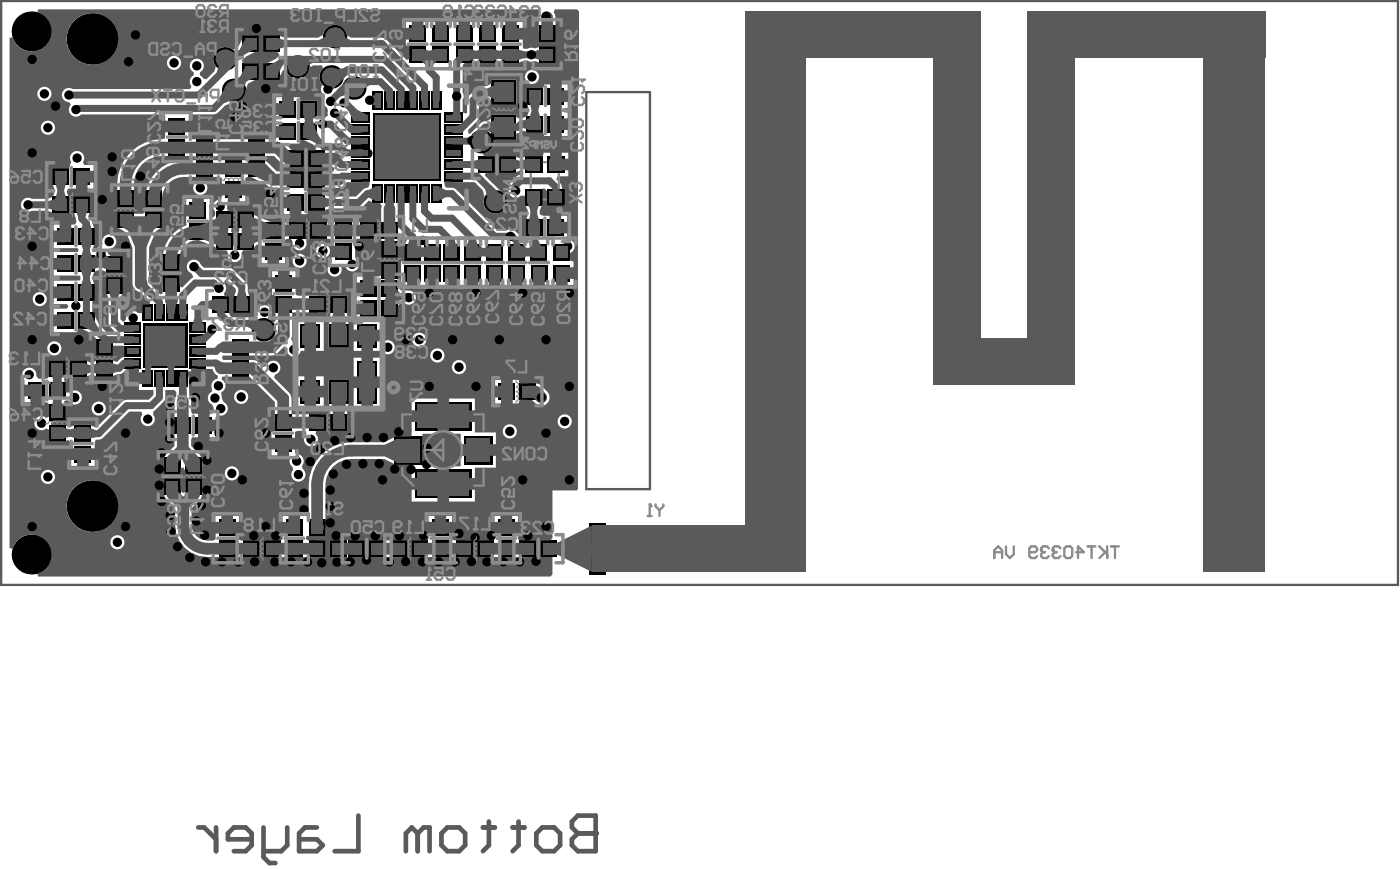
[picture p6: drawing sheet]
<svg xmlns="http://www.w3.org/2000/svg" width="200mm" height="124mm" viewBox="0 0 200 124" stroke-linecap="round" stroke-linejoin="round" font-family="sans-serif">
<path d="M.2 .1h199.2v83.2h-199.2zM83.6 13.1h9.1v56.6h-9.1z" fill="none" stroke="#5a5a5a" stroke-width=".33"/>
<g fill="#000">
<circle cx="4.5" cy="4.5" r="2.84"/>
<circle cx="13.2" cy="5.6" r="3.7"/>
<circle cx="32.1" cy="8.4" r="1.33"/>
<circle cx="32.1" cy="8.4" r="1.67"/>
<circle cx="33.3" cy="12.9" r="1.67"/>
<circle cx="33.3" cy="12.9" r="1.33"/>
<circle cx="42.4" cy="9.5" r="1.33"/>
<circle cx="42.4" cy="9.5" r="1.67"/>
<circle cx="47.2" cy="11" r="1.67"/>
<circle cx="47.2" cy="11" r="1.33"/>
<circle cx="47.7" cy="5.2" r="1.67"/>
<circle cx="47.7" cy="5.2" r="1.33"/>
<circle cx="50.5" cy="12.5" r="1.33"/>
<circle cx="50.5" cy="12.5" r="1.67"/>
<circle cx="68.6" cy="20.2" r="1.33"/>
<circle cx="68.6" cy="20.2" r="1.67"/>
<circle cx="70.6" cy="28.8" r="1.67"/>
<circle cx="70.6" cy="28.8" r="1.33"/>
<circle cx="37.6" cy="47" r="1.67"/>
<circle cx="37.6" cy="47" r="1.33"/>
<circle cx="4.5" cy="79" r="2.84"/>
<circle cx="13.2" cy="72.1" r="3.7"/>
</g>
<g fill="#000">
<path d="M24.1 16.9h2.3v2.3h-2.3z" fill-rule="evenodd"/>
<path d="M24.4 17.2h1.7v1.7h-1.7z" fill-rule="evenodd"/>
<path d="M34.9 9.4h1.7v1.6h-1.7z" fill-rule="evenodd"/>
<path d="M34.9 5.4h1.7v1.6h-1.7z" fill-rule="evenodd"/>
<path d="M34.6 9h2.3v2.4h-2.3z" fill-rule="evenodd"/>
<path d="M34.6 5h2.3v2.4h-2.3z" fill-rule="evenodd"/>
<path d="M37.9 9.4h1.7v1.6h-1.7z" fill-rule="evenodd"/>
<path d="M37.9 5.4h1.7v1.6h-1.7z" fill-rule="evenodd"/>
<path d="M39.9 14.4h2.3v2.3h-2.3z" fill-rule="evenodd"/>
<path d="M39.9 17.6h2.3v2.4h-2.3z" fill-rule="evenodd"/>
<path d="M37.6 9h2.3v2.4h-2.3z" fill-rule="evenodd"/>
<path d="M37.6 5h2.3v2.4h-2.3z" fill-rule="evenodd"/>
<path d="M40.2 14.7h1.7v1.7h-1.7z" fill-rule="evenodd"/>
<path d="M40.2 17.9h1.7v1.7h-1.7z" fill-rule="evenodd"/>
<path d="M42.9 14.4h2.3v2.3h-2.3z" fill-rule="evenodd"/>
<path d="M42.9 17.6h2.3v2.4h-2.3z" fill-rule="evenodd"/>
<path d="M43.2 14.7h1.7v1.7h-1.7z" fill-rule="evenodd"/>
<path d="M43.2 17.9h1.7v1.7h-1.7z" fill-rule="evenodd"/>
<path d="M50.1 16h2.6v1.5h-2.6z" fill-rule="evenodd"/>
<path d="M50.1 17.7h2.6v1.5h-2.6z" fill-rule="evenodd"/>
<path d="M50.4 16.4h2v.8h-2z" fill-rule="evenodd"/>
<path d="M50.4 18h2v.9h-2z" fill-rule="evenodd"/>
<path d="M53.5 13.3h.8v2h-.8z" fill-rule="evenodd"/>
<path d="M53.1 13h1.5v2.6h-1.5z" fill-rule="evenodd"/>
<path d="M55.1 13.3h.9v2h-.9z" fill-rule="evenodd"/>
<path d="M54.8 13h1.5v2.6h-1.5z" fill-rule="evenodd"/>
<path d="M56.8 13.3h.8v2h-.8z" fill-rule="evenodd"/>
<path d="M56.5 13h1.5v2.6h-1.5z" fill-rule="evenodd"/>
<path d="M58.4 3.6h2.3v2.4h-2.3z" fill-rule="evenodd"/>
<path d="M58.4 6.6h2.3v2.4h-2.3z" fill-rule="evenodd"/>
<path d="M58.7 4h1.7v1.6h-1.7z" fill-rule="evenodd"/>
<path d="M58.7 7h1.7v1.6h-1.7z" fill-rule="evenodd"/>
<path d="M58.5 13.3h.8v2h-.8z" fill-rule="evenodd"/>
<path d="M58.1 13h1.5v2.6h-1.5z" fill-rule="evenodd"/>
<path d="M60.1 13.3h.9v2h-.9z" fill-rule="evenodd"/>
<path d="M59.8 13h1.5v2.6h-1.5z" fill-rule="evenodd"/>
<path d="M61.7 3.6h2.4v2.4h-2.4z" fill-rule="evenodd"/>
<path d="M61.7 6.6h2.4v2.4h-2.4z" fill-rule="evenodd"/>
<path d="M62 4h1.7v1.6h-1.7z" fill-rule="evenodd"/>
<path d="M62 7h1.7v1.6h-1.7z" fill-rule="evenodd"/>
<path d="M61.8 13.3h.8v2h-.8z" fill-rule="evenodd"/>
<path d="M61.5 13h1.5v2.6h-1.5z" fill-rule="evenodd"/>
<path d="M63.4 17.7h2.7v1.5h-2.7z" fill-rule="evenodd"/>
<path d="M63.4 16h2.7v1.5h-2.7z" fill-rule="evenodd"/>
<path d="M63.7 18h2v.9h-2z" fill-rule="evenodd"/>
<path d="M63.7 16.4h2v.8h-2z" fill-rule="evenodd"/>
<path d="M65 3.6h2.4v2.4h-2.4z" fill-rule="evenodd"/>
<path d="M65 6.6h2.4v2.4h-2.4z" fill-rule="evenodd"/>
<path d="M65.4 4h1.6v1.6h-1.6z" fill-rule="evenodd"/>
<path d="M65.4 7h1.6v1.6h-1.6z" fill-rule="evenodd"/>
<path d="M70.1 16.4h3.5v3.5h-3.5z" fill-rule="evenodd"/>
<path d="M70.1 11.4h3.5v3.5h-3.5z" fill-rule="evenodd"/>
<path d="M68.7 7h1.7v1.6h-1.7z" fill-rule="evenodd"/>
<path d="M68.7 4h1.7v1.6h-1.7z" fill-rule="evenodd"/>
<path d="M70.5 16.7h2.8v2.8h-2.8z" fill-rule="evenodd"/>
<path d="M70.5 11.7h2.8v2.8h-2.8z" fill-rule="evenodd"/>
<path d="M68.4 6.6h2.3v2.4h-2.3z" fill-rule="evenodd"/>
<path d="M68.4 3.6h2.3v2.4h-2.3z" fill-rule="evenodd"/>
<path d="M71.7 3.6h2.3v2.4h-2.3z" fill-rule="evenodd"/>
<path d="M71.7 6.6h2.3v2.4h-2.3z" fill-rule="evenodd"/>
<path d="M72 4h1.7v1.6h-1.7z" fill-rule="evenodd"/>
<path d="M72 7h1.7v1.6h-1.7z" fill-rule="evenodd"/>
<path d="M76.9 3.6h2.3v2.4h-2.3z" fill-rule="evenodd"/>
<path d="M76.9 6.6h2.3v2.4h-2.3z" fill-rule="evenodd"/>
<path d="M75.5 12.9h1.6v1.6h-1.6z" fill-rule="evenodd"/>
<path d="M75.5 16.9h1.6v1.6h-1.6z" fill-rule="evenodd"/>
<path d="M77.2 4h1.7v1.6h-1.7z" fill-rule="evenodd"/>
<path d="M77.2 7h1.7v1.6h-1.7z" fill-rule="evenodd"/>
<path d="M75.1 12.5h2.4v2.4h-2.4z" fill-rule="evenodd"/>
<path d="M75.1 16.5h2.4v2.4h-2.4z" fill-rule="evenodd"/>
<path d="M78.5 12.9h1.6v1.6h-1.6z" fill-rule="evenodd"/>
<path d="M78.5 16.9h1.6v1.6h-1.6z" fill-rule="evenodd"/>
<path d="M78.1 12.5h2.4v2.4h-2.4z" fill-rule="evenodd"/>
<path d="M78.1 16.5h2.4v2.4h-2.4z" fill-rule="evenodd"/>
<path d="M7.5 28h2.3v2.4h-2.3z" fill-rule="evenodd"/>
<path d="M7.8 28.3h1.7v1.7h-1.7z" fill-rule="evenodd"/>
<path d="M7.8 24.4h1.7v1.6h-1.7z" fill-rule="evenodd"/>
<path d="M7.5 24h2.3v2.4h-2.3z" fill-rule="evenodd"/>
<path d="M8.5 36.8h1.7v1.6h-1.7z" fill-rule="evenodd"/>
<path d="M8.5 32.8h1.7v1.7h-1.7z" fill-rule="evenodd"/>
<path d="M10.5 28h2.3v2.4h-2.3z" fill-rule="evenodd"/>
<path d="M8.2 36.4h2.3v2.4h-2.3z" fill-rule="evenodd"/>
<path d="M8.2 32.5h2.3v2.3h-2.3z" fill-rule="evenodd"/>
<path d="M10.8 28.3h1.7v1.7h-1.7z" fill-rule="evenodd"/>
<path d="M10.8 24.4h1.7v1.6h-1.7z" fill-rule="evenodd"/>
<path d="M10.5 24h2.3v2.4h-2.3z" fill-rule="evenodd"/>
<path d="M11.5 32.8h1.7v1.7h-1.7z" fill-rule="evenodd"/>
<path d="M11.5 36.8h1.7v1.6h-1.7z" fill-rule="evenodd"/>
<path d="M11.2 32.5h2.3v2.3h-2.3z" fill-rule="evenodd"/>
<path d="M11.2 36.4h2.3v2.4h-2.3z" fill-rule="evenodd"/>
<path d="M15.5 39.8h1.7v1.7h-1.7z" fill-rule="evenodd"/>
<path d="M15.5 36.8h1.7v1.7h-1.7z" fill-rule="evenodd"/>
<path d="M15.2 39.5h2.3v2.3h-2.3z" fill-rule="evenodd"/>
<path d="M15.2 36.5h2.3v2.3h-2.3z" fill-rule="evenodd"/>
<path d="M17.1 30.5h1.6v1.7h-1.6z" fill-rule="evenodd"/>
<path d="M17.1 27.5h1.6v1.7h-1.6z" fill-rule="evenodd"/>
<path d="M16.7 30.2h2.4v2.3h-2.4z" fill-rule="evenodd"/>
<path d="M16.7 27.2h2.4v2.3h-2.4z" fill-rule="evenodd"/>
<path d="M20.7 27.2h2.4v2.3h-2.4z" fill-rule="evenodd"/>
<path d="M20.7 30.2h2.4v2.3h-2.4z" fill-rule="evenodd"/>
<path d="M21.1 27.5h1.6v1.7h-1.6z" fill-rule="evenodd"/>
<path d="M21.1 30.5h1.6v1.7h-1.6z" fill-rule="evenodd"/>
<path d="M24.1 19.9h2.3v2.3h-2.3z" fill-rule="evenodd"/>
<path d="M24.4 20.2h1.7v1.7h-1.7z" fill-rule="evenodd"/>
<path d="M23.6 36.6h1.6v1.6h-1.6z" fill-rule="evenodd"/>
<path d="M23.6 39.6h1.6v1.6h-1.6z" fill-rule="evenodd"/>
<path d="M23.2 36.2h2.4v2.4h-2.4z" fill-rule="evenodd"/>
<path d="M23.2 39.2h2.4v2.4h-2.4z" fill-rule="evenodd"/>
<path d="M28 19.9h2.3v2.3h-2.3z" fill-rule="evenodd"/>
<path d="M28 22.9h2.3v2.3h-2.3z" fill-rule="evenodd"/>
<path d="M28.3 20.2h1.7v1.7h-1.7z" fill-rule="evenodd"/>
<path d="M28.3 23.2h1.7v1.7h-1.7z" fill-rule="evenodd"/>
<path d="M27.4 29.2h1.7v1.6h-1.7z" fill-rule="evenodd"/>
<path d="M27.4 32.2h1.7v1.6h-1.7z" fill-rule="evenodd"/>
<path d="M27.1 28.8h2.3v2.4h-2.3z" fill-rule="evenodd"/>
<path d="M27.1 31.8h2.3v2.4h-2.3z" fill-rule="evenodd"/>
<path d="M30.9 33.3h2.3v2.3h-2.3z" fill-rule="evenodd"/>
<path d="M31.2 33.6h1.7v1.7h-1.7z" fill-rule="evenodd"/>
<path d="M31.2 30.5h1.7v1.7h-1.7z" fill-rule="evenodd"/>
<path d="M30.9 30.1h2.3v2.4h-2.3z" fill-rule="evenodd"/>
<path d="M33.9 33.3h2.3v2.3h-2.3z" fill-rule="evenodd"/>
<path d="M32.5 26.2h1.6v1.7h-1.6z" fill-rule="evenodd"/>
<path d="M32.5 23.2h1.6v1.7h-1.6z" fill-rule="evenodd"/>
<path d="M34.2 33.6h1.7v1.7h-1.7z" fill-rule="evenodd"/>
<path d="M32.1 25.8h2.4v2.4h-2.4z" fill-rule="evenodd"/>
<path d="M32.1 22.9h2.4v2.3h-2.4z" fill-rule="evenodd"/>
<path d="M35.4 19.9h2.3v2.3h-2.3z" fill-rule="evenodd"/>
<path d="M35.4 22.9h2.3v2.3h-2.3z" fill-rule="evenodd"/>
<path d="M35.7 20.2h1.7v1.7h-1.7z" fill-rule="evenodd"/>
<path d="M35.7 23.2h1.7v1.7h-1.7z" fill-rule="evenodd"/>
<path d="M34.2 30.5h1.7v1.7h-1.7z" fill-rule="evenodd"/>
<path d="M33.9 30.1h2.3v2.4h-2.3z" fill-rule="evenodd"/>
<path d="M37.8 31.7h2.4v2.3h-2.4z" fill-rule="evenodd"/>
<path d="M37.8 34.7h2.4v2.3h-2.4z" fill-rule="evenodd"/>
<path d="M38.1 32h1.7v1.7h-1.7z" fill-rule="evenodd"/>
<path d="M38.1 35h1.7v1.7h-1.7z" fill-rule="evenodd"/>
<path d="M39.6 39.5h1.7v1.7h-1.7z" fill-rule="evenodd"/>
<path d="M39.3 39.2h2.3v2.3h-2.3z" fill-rule="evenodd"/>
<path d="M41.3 24.8h1.7v1.6h-1.7z" fill-rule="evenodd"/>
<path d="M41.3 21.8h1.7v1.6h-1.7z" fill-rule="evenodd"/>
<path d="M41.3 28h1.7v1.7h-1.7z" fill-rule="evenodd"/>
<path d="M41.6 32h1.6v1.7h-1.6z" fill-rule="evenodd"/>
<path d="M41 24.4h2.3v2.4h-2.3z" fill-rule="evenodd"/>
<path d="M41 21.4h2.3v2.4h-2.3z" fill-rule="evenodd"/>
<path d="M41 27.7h2.3v2.3h-2.3z" fill-rule="evenodd"/>
<path d="M41.2 31.7h2.4v2.3h-2.4z" fill-rule="evenodd"/>
<path d="M44.3 24.8h1.7v1.6h-1.7z" fill-rule="evenodd"/>
<path d="M44.3 21.8h1.7v1.6h-1.7z" fill-rule="evenodd"/>
<path d="M44.3 28h1.7v1.7h-1.7z" fill-rule="evenodd"/>
<path d="M44.6 32h1.6v1.7h-1.6z" fill-rule="evenodd"/>
<path d="M44 24.4h2.3v2.4h-2.3z" fill-rule="evenodd"/>
<path d="M44 21.4h2.3v2.4h-2.3z" fill-rule="evenodd"/>
<path d="M44 27.7h2.3v2.3h-2.3z" fill-rule="evenodd"/>
<path d="M44.2 31.7h2.4v2.3h-2.4z" fill-rule="evenodd"/>
<path d="M47.8 31.7h2.3v2.3h-2.3z" fill-rule="evenodd"/>
<path d="M47.8 34.7h2.3v2.3h-2.3z" fill-rule="evenodd"/>
<path d="M48.1 32h1.7v1.7h-1.7z" fill-rule="evenodd"/>
<path d="M48.1 35h1.7v1.7h-1.7z" fill-rule="evenodd"/>
<path d="M50.1 19.4h2.6v1.5h-2.6z" fill-rule="evenodd"/>
<path d="M50.1 21h2.6v1.5h-2.6z" fill-rule="evenodd"/>
<path d="M50.1 22.7h2.6v1.5h-2.6z" fill-rule="evenodd"/>
<path d="M50.1 24.3h2.6v1.6h-2.6z" fill-rule="evenodd"/>
<path d="M50.4 19.7h2v.8h-2z" fill-rule="evenodd"/>
<path d="M50.4 21.4h2v.8h-2z" fill-rule="evenodd"/>
<path d="M50.4 23h2v.9h-2z" fill-rule="evenodd"/>
<path d="M50.4 24.7h2v.8h-2z" fill-rule="evenodd"/>
<path d="M51.4 39.9h2.3v2.3h-2.3z" fill-rule="evenodd"/>
<path d="M51.7 32h1.7v1.7h-1.7z" fill-rule="evenodd"/>
<path d="M51.4 31.7h2.3v2.3h-2.3z" fill-rule="evenodd"/>
<path d="M53.5 26.6h.8v2h-.8z" fill-rule="evenodd"/>
<path d="M54.4 34.3h2.3v2.4h-2.3z" fill-rule="evenodd"/>
<path d="M54.4 37.3h2.3v2.4h-2.3z" fill-rule="evenodd"/>
<path d="M54.4 39.9h2.3v2.3h-2.3z" fill-rule="evenodd"/>
<path d="M53.1 26.3h1.5v2.6h-1.5z" fill-rule="evenodd"/>
<path d="M54.7 34.7h1.7v1.6h-1.7z" fill-rule="evenodd"/>
<path d="M54.7 37.7h1.7v1.6h-1.7z" fill-rule="evenodd"/>
<path d="M55.1 26.6h.9v2h-.9z" fill-rule="evenodd"/>
<path d="M54.8 26.3h1.5v2.6h-1.5z" fill-rule="evenodd"/>
<path d="M54.7 32h1.7v1.7h-1.7z" fill-rule="evenodd"/>
<path d="M54.4 31.7h2.3v2.3h-2.3z" fill-rule="evenodd"/>
<path d="M56.8 26.6h.8v2h-.8z" fill-rule="evenodd"/>
<path d="M57.7 34.8h2.4v2.3h-2.4z" fill-rule="evenodd"/>
<path d="M56.5 26.3h1.5v2.6h-1.5z" fill-rule="evenodd"/>
<path d="M58.1 35.1h1.6v1.7h-1.6z" fill-rule="evenodd"/>
<path d="M58.1 38.1h1.6v1.6h-1.6z" fill-rule="evenodd"/>
<path d="M58.5 26.6h.8v2h-.8z" fill-rule="evenodd"/>
<path d="M58.1 26.3h1.5v2.6h-1.5z" fill-rule="evenodd"/>
<path d="M60.5 34.8h2.4v2.3h-2.4z" fill-rule="evenodd"/>
<path d="M60.9 35.1h1.6v1.7h-1.6z" fill-rule="evenodd"/>
<path d="M60.9 38.1h1.6v1.6h-1.6z" fill-rule="evenodd"/>
<path d="M60.1 26.6h.9v2h-.9z" fill-rule="evenodd"/>
<path d="M59.8 26.3h1.5v2.6h-1.5z" fill-rule="evenodd"/>
<path d="M53.6 16.5h8.9v8.9h-8.9z" fill-rule="evenodd"/>
<path d="M61.8 26.6h.8v2h-.8z" fill-rule="evenodd"/>
<path d="M53.2 16.1h9.7v9.7h-9.7z" fill-rule="evenodd"/>
<path d="M61.5 26.3h1.5v2.6h-1.5z" fill-rule="evenodd"/>
<path d="M63.2 34.8h2.4v2.3h-2.4z" fill-rule="evenodd"/>
<path d="M63.4 24.3h2.7v1.6h-2.7z" fill-rule="evenodd"/>
<path d="M63.4 22.7h2.7v1.5h-2.7z" fill-rule="evenodd"/>
<path d="M63.4 21h2.7v1.5h-2.7z" fill-rule="evenodd"/>
<path d="M63.4 19.4h2.7v1.5h-2.7z" fill-rule="evenodd"/>
<path d="M63.5 35.1h1.7v1.7h-1.7z" fill-rule="evenodd"/>
<path d="M63.5 38.1h1.7v1.6h-1.7z" fill-rule="evenodd"/>
<path d="M63.7 24.7h2v.8h-2z" fill-rule="evenodd"/>
<path d="M63.7 23h2v.9h-2z" fill-rule="evenodd"/>
<path d="M63.7 21.4h2v.8h-2z" fill-rule="evenodd"/>
<path d="M63.7 19.7h2v.8h-2z" fill-rule="evenodd"/>
<path d="M66.2 34.8h2.4v2.3h-2.4z" fill-rule="evenodd"/>
<path d="M66.5 35.1h1.7v1.7h-1.7z" fill-rule="evenodd"/>
<path d="M66.5 38.1h1.7v1.6h-1.7z" fill-rule="evenodd"/>
<path d="M68.2 22.3h2.3v2.3h-2.3z" fill-rule="evenodd"/>
<path d="M68.5 22.6h1.7v1.7h-1.7z" fill-rule="evenodd"/>
<path d="M69.4 34.8h2.3v2.3h-2.3z" fill-rule="evenodd"/>
<path d="M69.7 35.1h1.7v1.7h-1.7z" fill-rule="evenodd"/>
<path d="M69.7 38.1h1.7v1.6h-1.7z" fill-rule="evenodd"/>
<path d="M71.2 22.3h2.3v2.3h-2.3z" fill-rule="evenodd"/>
<path d="M71.5 22.6h1.7v1.7h-1.7z" fill-rule="evenodd"/>
<path d="M72.5 34.8h2.4v2.3h-2.4z" fill-rule="evenodd"/>
<path d="M72.9 35.1h1.6v1.7h-1.6z" fill-rule="evenodd"/>
<path d="M72.9 38.1h1.6v1.6h-1.6z" fill-rule="evenodd"/>
<path d="M74.9 22.3h2.5v2.3h-2.5z" fill-rule="evenodd"/>
<path d="M74.9 26.9h2.5v2.4h-2.5z" fill-rule="evenodd"/>
<path d="M75 31.3h2.4v2.3h-2.4z" fill-rule="evenodd"/>
<path d="M75.2 22.6h1.8v1.7h-1.8z" fill-rule="evenodd"/>
<path d="M75.2 27.3h1.8v1.6h-1.8z" fill-rule="evenodd"/>
<path d="M75.4 31.6h1.6v1.7h-1.6z" fill-rule="evenodd"/>
<path d="M75.7 34.8h2.3v2.3h-2.3z" fill-rule="evenodd"/>
<path d="M76 35.1h1.7v1.7h-1.7z" fill-rule="evenodd"/>
<path d="M76 38.1h1.7v1.6h-1.7z" fill-rule="evenodd"/>
<path d="M78 26.9h2.5v2.4h-2.5z" fill-rule="evenodd"/>
<path d="M78 22.3h2.5v2.3h-2.5z" fill-rule="evenodd"/>
<path d="M78 31.3h2.4v2.3h-2.4z" fill-rule="evenodd"/>
<path d="M78.4 27.3h1.8v1.6h-1.8z" fill-rule="evenodd"/>
<path d="M78.4 22.6h1.8v1.7h-1.8z" fill-rule="evenodd"/>
<path d="M78.4 31.6h1.6v1.7h-1.6z" fill-rule="evenodd"/>
<path d="M78.9 34.8h2.4v2.3h-2.4z" fill-rule="evenodd"/>
<path d="M79.3 35.1h1.7v1.7h-1.7z" fill-rule="evenodd"/>
<path d="M79.3 38.1h1.7v1.6h-1.7z" fill-rule="evenodd"/>
<path d="M4.3 54.8h1.7v1.7h-1.7z" fill-rule="evenodd"/>
<path d="M4 54.5h2.3v2.3h-2.3z" fill-rule="evenodd"/>
<path d="M7.3 57.9h1.7v1.6h-1.7z" fill-rule="evenodd"/>
<path d="M7.3 51.7h1.7v1.7h-1.7z" fill-rule="evenodd"/>
<path d="M7.3 54.8h1.7v1.7h-1.7z" fill-rule="evenodd"/>
<path d="M7 57.5h2.3v2.4h-2.3z" fill-rule="evenodd"/>
<path d="M7 51.4h2.3v2.3h-2.3z" fill-rule="evenodd"/>
<path d="M7 54.5h2.3v2.3h-2.3z" fill-rule="evenodd"/>
<path d="M8.5 44.8h1.7v1.7h-1.7z" fill-rule="evenodd"/>
<path d="M8.5 40.8h1.7v1.7h-1.7z" fill-rule="evenodd"/>
<path d="M8.2 44.5h2.3v2.3h-2.3z" fill-rule="evenodd"/>
<path d="M8.2 40.5h2.3v2.3h-2.3z" fill-rule="evenodd"/>
<path d="M10.3 51.7h1.7v1.7h-1.7z" fill-rule="evenodd"/>
<path d="M10 51.4h2.3v2.3h-2.3z" fill-rule="evenodd"/>
<path d="M11.5 44.8h1.7v1.7h-1.7z" fill-rule="evenodd"/>
<path d="M11.5 40.8h1.7v1.7h-1.7z" fill-rule="evenodd"/>
<path d="M11.2 44.5h2.3v2.3h-2.3z" fill-rule="evenodd"/>
<path d="M11.2 40.5h2.3v2.3h-2.3z" fill-rule="evenodd"/>
<path d="M13.7 48.3h2.4v2.4h-2.4z" fill-rule="evenodd"/>
<path d="M13.7 51.3h2.4v2.3h-2.4z" fill-rule="evenodd"/>
<path d="M14.1 48.7h1.6v1.6h-1.6z" fill-rule="evenodd"/>
<path d="M14.1 51.6h1.6v1.7h-1.6z" fill-rule="evenodd"/>
<path d="M18.1 51.3h1.6v.8h-1.6z" fill-rule="evenodd"/>
<path d="M18.1 49.6h1.6v.9h-1.6z" fill-rule="evenodd"/>
<path d="M18.1 48h1.6v.8h-1.6z" fill-rule="evenodd"/>
<path d="M18.1 46.3h1.6v.9h-1.6z" fill-rule="evenodd"/>
<path d="M17.7 51h2.4v1.5h-2.4z" fill-rule="evenodd"/>
<path d="M17.7 49.3h2.4v1.5h-2.4z" fill-rule="evenodd"/>
<path d="M17.7 47.6h2.4v1.6h-2.4z" fill-rule="evenodd"/>
<path d="M17.7 46h2.4v1.5h-2.4z" fill-rule="evenodd"/>
<path d="M20.7 43.7h.8v1.7h-.8z" fill-rule="evenodd"/>
<path d="M20.7 53.1h.8v1.6h-.8z" fill-rule="evenodd"/>
<path d="M20.3 43.4h1.5v2.3h-1.5z" fill-rule="evenodd"/>
<path d="M20.3 52.7h1.5v2.4h-1.5z" fill-rule="evenodd"/>
<path d="M22.3 43.7h.9v1.7h-.9z" fill-rule="evenodd"/>
<path d="M22.3 53.1h.9v1.6h-.9z" fill-rule="evenodd"/>
<path d="M22 43.4h1.5v2.3h-1.5z" fill-rule="evenodd"/>
<path d="M22 52.7h1.5v2.4h-1.5z" fill-rule="evenodd"/>
<path d="M24 43.7h.8v1.7h-.8z" fill-rule="evenodd"/>
<path d="M24 53.1h.8v1.6h-.8z" fill-rule="evenodd"/>
<path d="M23.7 43.4h1.5v2.3h-1.5z" fill-rule="evenodd"/>
<path d="M23.7 52.7h1.5v2.4h-1.5z" fill-rule="evenodd"/>
<path d="M20.7 46.4h5.7v5.7h-5.7z" fill-rule="evenodd"/>
<path d="M25.7 43.7h.8v1.7h-.8z" fill-rule="evenodd"/>
<path d="M25.7 53.1h.8v1.6h-.8z" fill-rule="evenodd"/>
<path d="M20.4 46.1h6.3v6.3h-6.3z" fill-rule="evenodd"/>
<path d="M25.3 43.4h1.5v2.3h-1.5z" fill-rule="evenodd"/>
<path d="M25.3 52.7h1.5v2.4h-1.5z" fill-rule="evenodd"/>
<path d="M27.4 46.3h1.7v.9h-1.7z" fill-rule="evenodd"/>
<path d="M27.4 48h1.7v.8h-1.7z" fill-rule="evenodd"/>
<path d="M27.4 49.6h1.7v.9h-1.7z" fill-rule="evenodd"/>
<path d="M27.4 51.3h1.7v.8h-1.7z" fill-rule="evenodd"/>
<path d="M27.1 46h2.3v1.5h-2.3z" fill-rule="evenodd"/>
<path d="M27.1 47.6h2.3v1.6h-2.3z" fill-rule="evenodd"/>
<path d="M27.1 49.3h2.3v1.5h-2.3z" fill-rule="evenodd"/>
<path d="M27.1 51h2.3v1.5h-2.3z" fill-rule="evenodd"/>
<path d="M30.3 42.2h2.4v2.4h-2.4z" fill-rule="evenodd"/>
<path d="M30.7 42.6h1.6v1.6h-1.6z" fill-rule="evenodd"/>
<path d="M33.3 42.2h2.4v2.4h-2.4z" fill-rule="evenodd"/>
<path d="M33.6 42.6h1.7v1.6h-1.7z" fill-rule="evenodd"/>
<path d="M33.5 51.6h1.6v1.7h-1.6z" fill-rule="evenodd"/>
<path d="M33.5 48.7h1.6v1.6h-1.6z" fill-rule="evenodd"/>
<path d="M33.1 51.3h2.4v2.3h-2.4z" fill-rule="evenodd"/>
<path d="M33.1 48.3h2.4v2.4h-2.4z" fill-rule="evenodd"/>
<path d="M39.6 42.5h1.7v1.7h-1.7z" fill-rule="evenodd"/>
<path d="M39.3 42.2h2.4v2.3h-2.4z" fill-rule="evenodd"/>
<path d="M44.1 59h2.4v2.4h-2.4z" fill-rule="evenodd"/>
<path d="M44.5 59.4h1.6v1.6h-1.6z" fill-rule="evenodd"/>
<path d="M43.2 54.5h2.1v2.6h-2.1z" fill-rule="evenodd"/>
<path d="M43.2 46.5h2.1v2.6h-2.1z" fill-rule="evenodd"/>
<path d="M42.8 54.1h2.9v3.4h-2.9z" fill-rule="evenodd"/>
<path d="M42.8 46.1h2.9v3.4h-2.9z" fill-rule="evenodd"/>
<path d="M44.5 42.5h1.6v1.7h-1.6z" fill-rule="evenodd"/>
<path d="M44.1 42.2h2.4v2.3h-2.4z" fill-rule="evenodd"/>
<path d="M47.1 59h2.4v2.4h-2.4z" fill-rule="evenodd"/>
<path d="M47.5 59.4h1.6v1.6h-1.6z" fill-rule="evenodd"/>
<path d="M47.5 42.5h1.6v1.7h-1.6z" fill-rule="evenodd"/>
<path d="M47.2 54.5h2.2v2.6h-2.2z" fill-rule="evenodd"/>
<path d="M47.2 46.5h2.2v2.6h-2.2z" fill-rule="evenodd"/>
<path d="M47.1 42.2h2.4v2.3h-2.4z" fill-rule="evenodd"/>
<path d="M46.9 54.1h2.8v3.4h-2.8z" fill-rule="evenodd"/>
<path d="M46.9 46.1h2.8v3.4h-2.8z" fill-rule="evenodd"/>
<path d="M51.4 42.8h2.3v2.4h-2.3z" fill-rule="evenodd"/>
<path d="M51.7 40.2h1.7v1.7h-1.7z" fill-rule="evenodd"/>
<path d="M51.7 43.2h1.7v1.6h-1.7z" fill-rule="evenodd"/>
<path d="M51.3 51.8h2.2v5.3h-2.2z" fill-rule="evenodd"/>
<path d="M51.3 46.5h2.2v2.6h-2.2z" fill-rule="evenodd"/>
<path d="M51 51.5h2.8v6h-2.8z" fill-rule="evenodd"/>
<path d="M51 46.1h2.8v3.4h-2.8z" fill-rule="evenodd"/>
<path d="M54.4 42.8h2.3v2.4h-2.3z" fill-rule="evenodd"/>
<path d="M54.7 40.2h1.7v1.7h-1.7z" fill-rule="evenodd"/>
<path d="M54.7 43.2h1.7v1.6h-1.7z" fill-rule="evenodd"/>
<path d="M57.7 37.7h2.4v2.4h-2.4z" fill-rule="evenodd"/>
<path d="M59.2 57.3h8v4h-8z" fill-rule="evenodd"/>
<path d="M59.6 57.6h7.3v3.4h-7.3z" fill-rule="evenodd"/>
<path d="M60.5 37.7h2.4v2.4h-2.4z" fill-rule="evenodd"/>
<path d="M63.2 37.7h2.4v2.4h-2.4z" fill-rule="evenodd"/>
<path d="M66.2 37.7h2.4v2.4h-2.4z" fill-rule="evenodd"/>
<path d="M69.4 37.7h2.3v2.4h-2.3z" fill-rule="evenodd"/>
<path d="M72.5 37.7h2.4v2.4h-2.4z" fill-rule="evenodd"/>
<path d="M71.5 55h1.6v1.6h-1.6z" fill-rule="evenodd"/>
<path d="M71.1 54.6h2.4v2.4h-2.4z" fill-rule="evenodd"/>
<path d="M75.7 37.7h2.3v2.4h-2.3z" fill-rule="evenodd"/>
<path d="M74.5 55h1.6v1.6h-1.6z" fill-rule="evenodd"/>
<path d="M74.1 54.6h2.4v2.4h-2.4z" fill-rule="evenodd"/>
<path d="M79 37.7h2.3v2.4h-2.3z" fill-rule="evenodd"/>
<path d="M7.3 60.9h1.7v1.6h-1.7z" fill-rule="evenodd"/>
<path d="M7 60.5h2.3v2.4h-2.3z" fill-rule="evenodd"/>
<path d="M11 63.9h1.7v1.6h-1.7z" fill-rule="evenodd"/>
<path d="M11 60.9h1.7v1.6h-1.7z" fill-rule="evenodd"/>
<path d="M10.7 63.5h2.3v2.4h-2.3z" fill-rule="evenodd"/>
<path d="M10.7 60.5h2.3v2.4h-2.3z" fill-rule="evenodd"/>
<path d="M23.7 65.5h1.7v1.7h-1.7z" fill-rule="evenodd"/>
<path d="M23.7 68.5h1.7v1.7h-1.7z" fill-rule="evenodd"/>
<path d="M23.4 65.2h2.3v2.3h-2.3z" fill-rule="evenodd"/>
<path d="M23.4 68.2h2.3v2.3h-2.3z" fill-rule="evenodd"/>
<path d="M25.2 59.8h1.7v1.7h-1.7z" fill-rule="evenodd"/>
<path d="M24.9 59.5h2.3v2.3h-2.3z" fill-rule="evenodd"/>
<path d="M26.8 68.5h1.7v1.7h-1.7z" fill-rule="evenodd"/>
<path d="M26.8 65.5h1.7v1.7h-1.7z" fill-rule="evenodd"/>
<path d="M26.5 68.2h2.3v2.3h-2.3z" fill-rule="evenodd"/>
<path d="M26.5 65.2h2.3v2.3h-2.3z" fill-rule="evenodd"/>
<path d="M28.2 59.8h1.7v1.7h-1.7z" fill-rule="evenodd"/>
<path d="M27.9 59.5h2.3v2.3h-2.3z" fill-rule="evenodd"/>
<path d="M31.6 74.4h1.6v1.6h-1.6z" fill-rule="evenodd"/>
<path d="M31.6 77.4h1.6v1.6h-1.6z" fill-rule="evenodd"/>
<path d="M31.2 74h2.4v2.4h-2.4z" fill-rule="evenodd"/>
<path d="M31.2 77h2.4v2.4h-2.4z" fill-rule="evenodd"/>
<path d="M34.6 77h2.4v2.4h-2.4z" fill-rule="evenodd"/>
<path d="M35 77.4h1.6v1.6h-1.6z" fill-rule="evenodd"/>
<path d="M37.6 77h2.4v2.4h-2.4z" fill-rule="evenodd"/>
<path d="M38 77.4h1.6v1.6h-1.6z" fill-rule="evenodd"/>
<path d="M39.2 59h2.4v2.4h-2.4z" fill-rule="evenodd"/>
<path d="M39.2 62h2.4v2.4h-2.4z" fill-rule="evenodd"/>
<path d="M39.6 59.4h1.6v1.6h-1.6z" fill-rule="evenodd"/>
<path d="M39.6 62.4h1.6v1.6h-1.6z" fill-rule="evenodd"/>
<path d="M41.1 74.4h1.7v1.6h-1.7z" fill-rule="evenodd"/>
<path d="M41.1 77.4h1.7v1.6h-1.7z" fill-rule="evenodd"/>
<path d="M40.8 74h2.3v2.4h-2.3z" fill-rule="evenodd"/>
<path d="M40.8 77h2.3v2.4h-2.3z" fill-rule="evenodd"/>
<path d="M44.4 74.4h1.7v1.6h-1.7z" fill-rule="evenodd"/>
<path d="M44.4 77.4h1.7v1.6h-1.7z" fill-rule="evenodd"/>
<path d="M44.1 74h2.3v2.4h-2.3z" fill-rule="evenodd"/>
<path d="M44.1 77h2.3v2.4h-2.3z" fill-rule="evenodd"/>
<path d="M47.4 77.4h1.7v1.6h-1.7z" fill-rule="evenodd"/>
<path d="M47.1 77h2.3v2.4h-2.3z" fill-rule="evenodd"/>
<path d="M49.6 77h2.4v2.4h-2.4z" fill-rule="evenodd"/>
<path d="M50 77.4h1.6v1.6h-1.6z" fill-rule="evenodd"/>
<path d="M52.6 77h2.4v2.4h-2.4z" fill-rule="evenodd"/>
<path d="M53 77.4h1.6v1.6h-1.6z" fill-rule="evenodd"/>
<path d="M55.7 77h2.4v2.4h-2.4z" fill-rule="evenodd"/>
<path d="M56.1 77.4h1.6v1.6h-1.6z" fill-rule="evenodd"/>
<path d="M56.2 62.2h4v4h-4z" fill-rule="evenodd"/>
<path d="M56.6 62.5h3.3v3.4h-3.3z" fill-rule="evenodd"/>
<path d="M58.7 77h2.4v2.4h-2.4z" fill-rule="evenodd"/>
<path d="M59.1 77.4h1.6v1.6h-1.6z" fill-rule="evenodd"/>
<path d="M59.2 66.9h8v4.1h-8z" fill-rule="evenodd"/>
<path d="M59.6 67.3h7.3v3.3h-7.3z" fill-rule="evenodd"/>
<path d="M62 74.4h1.6v1.6h-1.6z" fill-rule="evenodd"/>
<path d="M62 77.4h1.6v1.6h-1.6z" fill-rule="evenodd"/>
<path d="M61.6 74h2.4v2.4h-2.4z" fill-rule="evenodd"/>
<path d="M61.6 77h2.4v2.4h-2.4z" fill-rule="evenodd"/>
<path d="M65.1 77h2.3v2.4h-2.3z" fill-rule="evenodd"/>
<path d="M65.4 77.4h1.7v1.6h-1.7z" fill-rule="evenodd"/>
<path d="M66.2 62.1h4v4h-4z" fill-rule="evenodd"/>
<path d="M66.5 62.5h3.4v3.3h-3.4z" fill-rule="evenodd"/>
<path d="M68.1 77h2.3v2.4h-2.3z" fill-rule="evenodd"/>
<path d="M68.4 77.4h1.7v1.6h-1.7z" fill-rule="evenodd"/>
<path d="M71.4 74.4h1.6v1.6h-1.6z" fill-rule="evenodd"/>
<path d="M71.4 77.4h1.6v1.6h-1.6z" fill-rule="evenodd"/>
<path d="M71 74h2.4v2.4h-2.4z" fill-rule="evenodd"/>
<path d="M71 77h2.4v2.4h-2.4z" fill-rule="evenodd"/>
<path d="M74.1 77h2.4v2.4h-2.4z" fill-rule="evenodd"/>
<path d="M74.5 77.4h1.6v1.6h-1.6z" fill-rule="evenodd"/>
<path d="M77.1 77h2.4v2.4h-2.4z" fill-rule="evenodd"/>
<path d="M77.5 77.4h1.6v1.6h-1.6z" fill-rule="evenodd"/>
<path d="M84.4 74.9h1.7v6.6h-1.7z" fill-rule="evenodd"/>
<path d="M84.1 74.5h2.3v7.4h-2.3z" fill-rule="evenodd"/>
</g>
<g fill="#5a5a5a">
<path d="M22.5 67.3l.5-.3 .4 .2v.3h2.3v-.3l.4-.2 .4 .3v.2h2.3v-.3l.4-.2a1.97 1.97 0 0 1 1 2.3v1.3a2.57 2.57 0 0 1-.7 1.7l-.8 .7v1.6a.91 .91 0 0 0 1 1h.7l.3 .3v1a2.45 2.45 0 0 1-3.4-2.1v-2.4l1.2-1.1a2.58 2.58 0 0 0 .3-2v-1.1h-2.3v1.8l-.3 .3-.4-.4-.1-1.7h-2.3v2.2l.1 .4 .2 .4 1.3 1.2v2.4a4.6 4.6 0 0 0 4.6 4.6h7.4v-2.4h-2.6l-.3-.1v-1.3h1.5a3.1 3.1 0 0 1 2.3 .5l.3 .5-.2 .4h-.4v2.4h.4l.2 .4-.3 .4a3.1 3.1 0 0 1-2.3 .6h-5.9a6 6 0 0 1-6.1-6v-1.8l-.8-.8a3 3 0 0 1-.8-1.8v-1a2.89 2.89 0 0 1 .5-2.1z"/>
<path d="M28.4 32.2l2.8-1.2 1.5 .9-.3 2-1.2 1.1-2.8-1.2z"/>
<path d="M56.1 40.7l1 1v1l-1 1-1-1.5z"/>
<path d="M60.2 7.3h1l1.5 1-1 1h-1l-1-1z"/>
<path d="M12.9 37.1l1-.9h1l1 .9-1.5 1z"/>
<path d="M34.5 31.9l1.3-1.1 2.8 1.2v1.7l-2.8 1.2-1.3-1.1z"/>
<path d="M18.9 30.8h2.4l.8 1.5-1.2 2.9h-1.7l-1.1-2.9z"/>
<path d="M58.4 34.3l1-.5h.9v1l-.9 1z"/>
<path d="M30.5 52.1l.7-.7 .4 .2-.9 .9z"/>
<path d="M20.1 41.2l.8-.8 1.2 1.3-.7 .7z"/>
<path d="M23.7 43.3h1.4l-.2 1.3h-1z"/>
<path d="M25.6 54.8h1l.1 1.7h-1.2z"/>
<path d="M55 33.4h1.1v1.8h-1z"/>
<path d="M55.1 27.6h1l.1 1.6h-1.3z"/>
<path d="M47.8 23.5l.9-.9 .3 .5-.7 .7z"/>
<path d="M21.7 50.6l1.3-.1 .2-.4-.7-.3-.3 .3-.1 1.3-.4 .2-.3-.6z"/>
<path d="M24.1 50.1l.2 .7 .5 .7-.1 .3-.6-.3 .2-.7 .5-.6-.1-.1z"/>
<path d="M79.5 77.4l4.9-2.5v6.6l-4.9-2.5z"/>
<path d="M48.1 12.8l1.3-1 .1 1.7-1 .3z"/>
<path d="M50.7 11.2l1.7-.1 .3 1-.9 .6z"/>
<path d="M60.4 7l1 .3v1l-1 .3z"/>
<path d="M61.1 7.3l1-.3v1.6l-1-.3z"/>
<path d="M74.5 17.2l1-.3v1.6l-1-.3z"/>
<path d="M75.8 15.9h1l.3 1h-1.6z"/>
<path d="M75.5 14.5h1.6l-.3 1h-1z"/>
<path d="M75.6 30.6h1l.4 1h-1.6z"/>
<path d="M75.4 33.2h1.6l-.3 1h-1z"/>
<path d="M67.6 22.9l1-.3v1.7l-1-.4z"/>
<path d="M73.2 22.6l1 .3v1l-1 .4z"/>
<path d="M46 28l1 .3v1l-1 .4z"/>
<path d="M31 32.5l1.8 1.2-1.6 1.6-1.1-1.4z"/>
<path d="M34.2 33.7l1.6-1.2 1.3 1-1.2 1.7z"/>
<path d="M55.1 42.2h1l.3 1h-1.7z"/>
<path d="M55.1 39.3h1l.3 1h-1.7z"/>
<path d="M11.8 39.8h1l.4 1h-1.7z"/>
<path d="M11.7 46.5l1.4-1.4 .8 1.4-.7 .7z"/>
<path d="M11.5 34.5h1.7l-.4 1h-1z"/>
<path d="M11.8 31.9h1l.4 1h-1.7z"/>
<path d="M13.2 36.8l1 .3v1l-1 .3z"/>
<path d="M11.5 38.4h1.7l-.4 1h-1z"/>
<path d="M11.8 35.8h1l.4 1h-1.7z"/>
<path d="M37.4 23.2l1.8 1.4-1 1.4-2.4-1.2z"/>
<path d="M7.3 56.5h1.7l-.3 1h-1z"/>
<path d="M7.7 53.8h1l.3 1h-1.7z"/>
<path d="M10 61.2l1-.3v1.6l-1-.3z"/>
<path d="M12.7 60.9l1 .4v1l-1 .2z"/>
<path d="M21.1 30.5l1.6 1.7-1.6 1.1-1.2-1.1z"/>
<path d="M7.8 26h1.7l-.3 1h-1z"/>
<path d="M54.9 63.4l1.7-.8v3.3l-1.7-.9z"/>
<path d="M54.7 33.7h1.7l-.3 1h-1z"/>
<path d="M17.1 32.2l1.6-1.7 1.8 1.9-1.4 .9z"/>
<path d="M15.7 51.7l1 .3v1l-1 .3z"/>
<path d="M13.1 52.1l1-.4v1.6l-1-.2z"/>
<path d="M12 51.7l1 .4v1l-1 .3z"/>
<path d="M7.3 53.4h1.7l-.3 1h-1z"/>
<path d="M7.7 56.9h1l.3 1h-1.7z"/>
<path d="M9 60.9l1 .3v1l-1 .3z"/>
<path d="M25.7 64.8l1.3-1 1.5 1.7-1.7 1.7z"/>
<path d="M69.5 12.6l1-.5v2l-1-.5z"/>
<path d="M69.5 17.6l1-.5v2l-1-.5z"/>
<path d="M73.3 17.5l.6 .1v1l-.6 .1z"/>
<path d="M34.5 32.1l1.4-1.4 1.2 1.4-1.2 1.2z"/>
<path d="M31.2 30.5l1.7 1.6-1.7 1.2-1.1-1.2z"/>
<path d="M54.7 39.3h1.7l-.3 1h-1z"/>
<path d="M55.1 33.7h1l.3 1h-1.7z"/>
<path d="M10.8 30h1.7l-.3 1h-1z"/>
<path d="M6.8 28.7l1-.3v1.6l-1-.3z"/>
<path d="M8.2 27.4h1l.3 1h-1.7z"/>
<path d="M14.5 37.1l1-.3v1.7l-1-.4z"/>
<path d="M15.5 41.5h1.6l-.3 1h-1z"/>
<path d="M76.2 7.3l1-.3v1.6l-1-.3z"/>
<path d="M34.9 5.6l1.4 1.4-1.4 .7-.7-.7z"/>
<path d="M39.6 5.4l1 .3v1l-1 .3z"/>
<path d="M34.9 9.6l1.4 1.4-1.4 .7-.7-.7z"/>
<path d="M38.1 9.4l1.5-.7 .7 .7-.7 1.4z"/>
<path d="M34 41.6h1l.3 1h-1.6z"/>
<path d="M30.9 44.2h1.2l-.1 .6h-1z"/>
<path d="M29.7 42.9l1-.3v1.6l-1-.3z"/>
<path d="M35.6 45.6l1.7 .1-1.1 1.4-.9-.5z"/>
<path d="M32 12.6l2.6 .2 .6-1.3-.8-.6-1.3 .7 .1 2.6-1.3 .5-.6-.8z"/>
<path d="M45.5 5.7l.9-.5 1.5 1.3 1.7 .2 .4-1-.9-.5-1.6 1.3-1.7 .2z"/>
<path d="M40.6 8l-.1 1 .6 .4 1.4-1.2 1.7-.2 .4 1-.9 .4-1.4-1.2z"/>
<path d="M48.1 9.9l1-.2 .5 .9-1.3 1.1-1.7 .4-.2 .3 .7 .7 .7-.9z"/>
<path d="M69.2 26.9l.8-.5 1.3 1.2-1.8 .5z"/>
<path d="M68.8 17.8l.8 .7-.1 .7h-1.7z"/>
<path d="M31.2 9.4l-.3 .9 1 .5 1-1.4 .2-1.9 .9-.3 .4 1-1.3 1z"/>
<path d="M64.6 18l1.6-.4 .6 .4-1.1 .9z"/>
<path d="M62.6 26.6l1 .5v1l-1 .5z"/>
<path d="M52.5 27.1l1-.5v2l-1-.5z"/>
<path d="M49.7 15.8l1.3-.1 1.4 .7-2 .8z"/>
<path d="M52.7 13.8l.8-.3v1.5l-.8-.2z"/>
<path d="M20.7 52.4h.7l.1 .7h-.8z"/>
<path d="M24.1 52.4h.6l.1 .7h-.8z"/>
<path d="M28 48l1.6-.4 .5 .4-1 .8z"/>
<path d="M27.7 45.3h1l.4 1h-1.7z"/>
<path d="M20.8 52.1l.9-.1-.3 .7h-.7z"/>
<path d="M23.7 52h1.4l-.4 .7h-.6z"/>
<path d="M47.5 44.8h1.6l.3 1.7h-2.2z"/>
<path d="M47.2 57.1h2.2l-.3 1.7h-1.6z"/>
<path d="M75.2 28.9h1.8l-.4 1h-1z"/>
<path d="M74.2 22.9l1-.3v1.7l-1-.4z"/>
<path d="M43.6 17h1l.3 1h-1.7z"/>
<path d="M43.5 19.6l1.4-1.4 .7 1.4-.7 .7z"/>
<path d="M43.2 16.4h1.7l-.3 1h-1z"/>
<path d="M74.5 35.1l1 .3v1l-1 .3z"/>
<path d="M75.1 35.4l1-.3v1.6l-1-.3z"/>
<path d="M75.7 34.1h1l.5 1h-1.1z"/>
<path d="M59.7 35.1l1 .3v1l-1 .3z"/>
<path d="M58.4 34.3h1l.3 .8h-1.6z"/>
<path d="M59.9 35.4l1-.3v1.6l-1-.3z"/>
<path d="M67 7l1 .3v1l-1 .3z"/>
<path d="M71.1 7.3l1-.3v1.6l-1-.3z"/>
<path d="M73.7 7l1 .3v1l-1 .3z"/>
<path d="M70.4 7l1 .3v1l-1 .3z"/>
<path d="M67.7 7.3l1-.3v1.6l-1-.3z"/>
<path d="M68.2 35.1l1 .3v1l-1 .3z"/>
<path d="M66.9 34.1h1l.3 1h-1.6z"/>
<path d="M68.7 35.4l1-.3v1.6l-1-.3z"/>
<path d="M63.9 34.3h1l.2 .8h-1.5z"/>
<path d="M1.4 5.4l.4-.1a2.85 2.85 0 0 0 4.7 1.2 2.85 2.85 0 0 0-1.2-4.7l.1-.5h71.4l.2 .5-.1 .5v3.7h2.3v-3.5l-.1-.5-.1-.2 .1-.4 3.2-.1 .3 .3v11l-.2 .5v56.6l-.1 .2h-3.5v6.8l-.3 .3h-1.4v1.2v1.2h1.7v2.5l-.3 .3h-73.1l-.1-.5a2.85 2.85 0 0 0 1.2-4.7 2.85 2.85 0 0 0-4.7 1.2l-.4-.1zM57.9 3.1v.9h.8v-.9zM73.7 3.1v.9h.9v-.9zM9.1 12.8a1.01 1.01 0 0 0-.2 1.1 1.01 1.01 0 0 0 1 .6l.2 .4a1.01 1.01 0 0 0 0 1.5 1.01 1.01 0 0 0 1.5-.1h11.6l.4 .1v.8h3.3v-.8l3.6-.1 .6-.2a4.1 4.1 0 0 1 2.9-1.7 1.67 1.67 0 0 0 1-1.6l.4-.9 1-.5h.5v-2.4h-2.2l-.2-.3 .2-.2a2.93 2.93 0 0 1 2.2-1.1v-2.3h-2.3v.4l-.7 1.4-.7 .2a1.68 1.68 0 0 0-2.3 .1 1.68 1.68 0 0 0-.1 2.3l-.2 .7-1.1 1.1-.5-.1-.5-.5v-.4a1.01 1.01 0 0 0 .4-1.6 1.01 1.01 0 0 0-1.6 0 1.01 1.01 0 0 0 .3 1.6v.4a.98 .98 0 0 0-.3 1.6l-.2 .4h-16.7a.97 .97 0 0 0-1.3 .1zM18.6 21.7a6.4 6.4 0 0 0-1.9 4.6v3.2h1.2h1.2v-3.2a4 4 0 0 1 4.1-4.1h15.9l1.2 1.2 .4 .3 .4 .1h2.2v-2.4h-1.7l-.5-.6 .1-.3h1.5l.2-.6h.4l1.4 .7 .4 .4-.2 .4h-.9v2.4h3.5l.2 .2-.2 .4h-3.5v2.4h4.3l.5-.1 .3-.3 .3-.4 3.3-.1v.4l-.1 .4-.8 .3-1 1h-3.7l-.8-.3h-2.3l-.2-.5h-.4l-.1-2.8h-3.8l-1.3-1.2-.5-.3-11.5-.1a5.5 5.5 0 0 0-5.4 4.4h-.1v2.3h2.4v-1a3.2 3.2 0 0 1 3.1-3.3h5.1l.3 .1v.9h3.4v-.9l.8-.1 2.2 1.1 .5 .4 1.9 .1 .1 1.2h1.6v.8h.9v1.7h.8l.2-.5h2.3l.8-.3 4.4-.1 1.1-1 .5 .2v.1h1.1l.2 .5v.4v6.9h2.3v-3l.1-.2 .5-.1 .7 .7-.2 .7h-.1v2.3l-.5 .1v3.4h.9v-1.7h1.6v1.7h1.2v-1.7h1.6v1.7h1v-1.7h1.7v1.7h1.3v-1.7h1.7v1.7h1.5v-1.7h1.7v1.7h1.5v-1.7h1.6v1.7h1.5v-1.7h1.7v1.7h1.6v-1.7h.8v-.8h1.7v-.9l-.5-.1v-1.1a1.05 1.05 0 0 0 .7-1.1 1.05 1.05 0 0 0-1.1-.9v-.7h-1.7v-.9h-.8v-1.7h-.9l-.4-.1-.1-.2v-.4l.3-.7h.1v-2.5h.3l.3 .4v2.1h2.5v-2.4h-.4v-.5l-.8-.9 .2-.4h1.6v-.8h-1.8v-.9h-.8v-1.6h-1l-.1 .5h-2.5l-.7 .3-.7-.3h-2.3v2.3h2.3l.7-.3 .4 .2-.4 .4a1.9 1.9 0 0 0-1.5 1.8 1.01 1.01 0 0 0 .2 1.3 1.01 1.01 0 0 0 1.4-.1h.6v1.4a1.7 1.7 0 0 1 .2 2l-.1 2.3h.1l.3 .9-.4 .2-.4-.2-.1-.5-.2-.3-.8-.7a.97 .97 0 0 0-1.2-.2h-1.4l-5.8-5.8-.3-.2-1.3-.1-.1-.4v-.4l4.3 .1 1.2 1.1 .2 .9a1.69 1.69 0 0 0 .7 2.3 1.69 1.69 0 0 0 2.3-.7 1.69 1.69 0 0 0-.6-2.3l-2.4-2.3 .2-.4h1.2v-2.3h-1.3l-.4-.3v-.1a1.64 1.64 0 0 0 1.5-1.7l.3-.3h3v-.9l.6-.1 .4-.3 .5 .3h2.4l.1 .5h.9v-1.7h.8v-.8h1.7v-.9h-.5v-.6h.5v-.9h-1.7v-.8h-.8v-1.7h-.9l-.1 .5h-2.4v2v.4h.1a1.49 1.49 0 0 1-.1 1.7 1.49 1.49 0 0 1-1.3 .1l-.2-.1v-.2h-3.5v.5l-.7 .4h-.5l-1.8 1.8h-.3l-.1-.6 1.5-1.5 .1-2.4 .7-.6h.4l.7 .3v.6h3.5v-3.5h-3.5v.5l-.7 .4h-.8l-.6 .2-1.3 1.5-.1 2.1-.1 .1-.5-.2v-1.8a.9 .9 0 0 0 0-1v-3.9l.3-.3h1.1l.5-.3 .5 .3h.3h2l.5-.3 .5 .3h2.3a1.63 1.63 0 0 1 1.8-.2l.5-.1 .6 .3h2.3v-2.4h-2.3l-.6 .3-.5-.1-.5 .1h-.7v-1.3h-1.7v-.8h-.9v-1.7h-1.6v1.7h-1.7v-1.7h-1.7v1.7h-1.6v-1.7h-1.7v1.7h-1.7v-1.7h-1.6v1.7h-.8v.8h-1.7v.9l.5 .1v1.8l-.4 .2-3.2-3.2h-4.7l-.7-.4a1.66 1.66 0 0 0-1.7-1.5 1.66 1.66 0 0 0-1.6 1.5l-.7 .4h-4.8l-.7-.3h-2.3v2.3h1.9l.4 .5a3.1 3.1 0 0 1-2.3 1.1v2.4h2.3v-.5l.5-.9 .4 .1v.1a1.69 1.69 0 0 0 1.9 1 1.69 1.69 0 0 0 1.4-1.6l.6-.3h1.2l.1 .5a1.67 1.67 0 0 0 0 2.3 1.06 1.06 0 0 0 .4 1.6 1.11 1.11 0 0 0 .2 1.6l.2 .4-.1 .8-.3 .3-.4-.1-.4 .1-.4-.3v-2.1h-2.3l-.2-.5h-.8v1.6h-.8v.9h-1.7v1.5h1.7v1.7h-1.7v.2h-12.1l-.4-.1v-.8h-3.3v.8l-.4 .1a6.4 6.4 0 0 0-4.6 1.9zM9.5 5.6a3.7 3.7 0 0 0 7.4 0 3.7 3.7 0 0 0-7.4 0zM23.8 9a1.02 1.02 0 0 0 2 0 1.02 1.02 0 0 0-2 0zM74.9 11a1.02 1.02 0 0 0 2 0 1.02 1.02 0 0 0-2 0zM80.1 12v.9h.9v-.9zM5.3 13.4a1.05 1.05 0 0 0 2.1 0 1.05 1.05 0 0 0-2.1 0zM39.4 13.9v.8h.8v-.8zM5.8 18.2a1.05 1.05 0 0 0 2.1 0 1.05 1.05 0 0 0-2.1 0zM80.1 18.5v.9h.9v-.9zM80.1 21.8v.8h1v-.8zM7.5 24v2.4a1.36 1.36 0 0 1 .1 1.6l-.9 .3h-2.2a1.01 1.01 0 0 0-1.5 .9 1.01 1.01 0 0 0 1.5 .8h2.2l.8 .3h2.3v-2.3l-.3-.7 .2-.4h1.1v-1.7h.9v-.8h1.6v-.9h-1.3l-.2-.4a1.01 1.01 0 0 0-.8-1.6 1.01 1.01 0 0 0-.8 1.6l-.4 .9zM12.5 26v.9h.8v-.9zM27.5 26.8a1.05 1.05 0 0 0 2.1 0 1.05 1.05 0 0 0-2.1 0zM34.1 27.8v.9h.9v-.9zM26.6 28.3v.9h.8v-.9zM40.5 29.7v.8h.8v-.8zM26.6 30.8v1.3a5 5 0 0 0-3.4 4.7v1.8h2.4v-1.1a2.8 2.8 0 0 1 2.7-3.3l2.4 1 .2 .3v.1h1.4l.2 .5a1.01 1.01 0 0 0 1 1.3 1.01 1.01 0 0 0 .9-1.3l.3-.5h1.5v-.3l.3-.4 .4-.2 .4 .3h3.4v-.8l.8-.2 .3 .5a1.03 1.03 0 0 0 1.2 1.2 1.03 1.03 0 0 0 .6-1.7v-2.3h-4.9l-2.4-1-.1-.5h-2.3v2.3h.2v.4l-.2 .4v1.6l-.3 .3-.4-.2v-1.7l-.2-.4v-.4h.2v-2.3h-.6l-.2-.5 .1-1.9h-.9v.4l-.2 .2a1.02 1.02 0 0 0-.9 .6 1.02 1.02 0 0 0 .2 1.2v.5l-.2 .2-.2 .1-.4-.2v-2.5h-.8v1.7h-.9v.8zM80 30.7v.9h.9v-.9zM7.7 32v.8h.8v-.8zM45 35.8a1.05 1.05 0 0 0 2.1 0 1.05 1.05 0 0 0-2.1 0zM39.8 36.7v.8h.9v-.8zM37.3 36.7v.8h.8v-.8zM41.7 37.2a1.02 1.02 0 0 0 2 0 1.02 1.02 0 0 0-2 0zM44.2 31.7v2.3h2.7l.4 .2v.8h1.7v1.7h-1.7v.8a1.01 1.01 0 0 0-.5 1.3 1.01 1.01 0 0 0 1.3 .6 1.01 1.01 0 0 0 .6-1.3l.2-.4h.3a1.02 1.02 0 0 0 1.6 .8 1.02 1.02 0 0 0-.1-1.7v-2.6l.3-.2h2.7v-2.3zM41.3 38.7v.8h.9v-.8zM38.8 38.7v.8h.8v-.8zM50.9 39.4v.8h.8v-.8zM81 39.7v.9h.8v-.9zM54.4 37.3v1.7l-.1 .3-.9 .1v1.7h-.8v.8h-1.7v1.3h1.7v1.6h-1.7v.8h-.5v1.4h3.9l.1-1.8h2.3v-1.6l.5-.5h.4a1.02 1.02 0 0 0 1.7-.4 1.02 1.02 0 0 0-1.2-1.3h-.9l-.5-.5v-3.6zM4.6 42.6a1.05 1.05 0 0 0 2.1 0 1.05 1.05 0 0 0-2.1 0zM10.5 28v2.3l.3 .8a.97 .97 0 0 1-.1 .9h-.5v1.7h-.9v.8h-1.6v.9h3.3l.2 .2-.2 .3h-3.3v.9h1.6v1.6h-1.6v.9h3.3h.4l.1 .2-.1 .4-3.7 .1v.8h1.6v1.7h-1.6v.8h1.9l.2 .3-.3 .4h-1.8v.8h1.6v1.7h-1.6v.8h3.3l.2-.5a3.4 3.4 0 0 1 2.5 1.5v2.3h2.4v-1.4h1.2l.4 .1v1.5l-.6 .3-.4 .5-.6-.3h-.4h-2v.1l-.7 .3-.7-.3h-2.3v2.3h2.3l.7-.3 .7 .2h2.4l.7-.3h.5l.8-.7 1.7-.1v.6h1.3v1.6h-1.3v.9h2.1v.7l-.7 .7h-3.5l-4 3.9-.7-.3v-.1h-2.3l-.7 .3-.7-.3h-2l-.1-.2 .4-.4h1.7v-2.3l-.2-.4 .6-.2 .2 .4a1.02 1.02 0 0 0 1.5 0 1.02 1.02 0 0 0 0-1.5 1.02 1.02 0 0 0-1.5 0h-.6v-1.4l-.2-.4 .2-.4v-2.3h-2.3v1.9a.53 .53 0 0 1-.3 .7h-1.2l-.3-.5a1.01 1.01 0 0 0-1.4-1.1 1.01 1.01 0 0 0-.3 1.7v.7h1.7v.8h.8v1.7h.7a.53 .53 0 0 1 .3 .6v1.5l-.4 .1-.3-.1a1.01 1.01 0 0 0-1.4 1.1 1.01 1.01 0 0 0 1.7 .6l.4 .1v1.7h2.3l.4-.2 .4 .3v.9h3.4v-.9l.1-.3 .8-.1 .3-.2 3.7-3.7h1.7l.2 .4a1.01 1.01 0 0 0 .1 1.4 1.01 1.01 0 0 0 1.4-.1 1.01 1.01 0 0 0 0-1.4l.1-.4 1.6-1.6 .1-1.4h1.3l.3 .3-.1 .6-.2 .6v6.5l-1.2 1.1-.3 .5v2.3h2.3v-.8l.5-.1 .3 .7v.2h2.3v-2.3l-1.5-1.7v-.8l.1-.4h.8v-3.3h-.8l-.1-.4v-1.5l-.3-.6-.2-3.6h.4v-.4l3.1 .1 .3 .6 .5 .3-.1 .5h-.2a1.02 1.02 0 0 0-.6 1.4l.1 .4-.4 .2a1.02 1.02 0 0 0 .4 1.7 1.22 1.22 0 0 1 .1 1.1l-.1 .2h-.4v.8h.8v-.4l.2-.1 .3-.1h.3a1.02 1.02 0 0 0 1-.8 1.02 1.02 0 0 0-.6-1.1l-.2-.5-.2-.9a1.01 1.01 0 0 0 .7-.9 1.01 1.01 0 0 0-.6-.9l.1-.4h3.9l3.6 3.6v4.1l-.5 .1v.9h3.4v-.9l.3-.1h1.2l.1 .4-.1 .1a1.01 1.01 0 0 0 0 1.4 1.01 1.01 0 0 0 1.5 0 1.01 1.01 0 0 0-.1-1.5l.1-.4h1.4v-2.3l-4.9-.1v-2.2l-.1-.5-.3-.3-2.1-2.2 .1-.4a1.01 1.01 0 0 0 .5-1.7 1.01 1.01 0 0 0-1.7 .4l-.4 .2-1.1-.9-.4-.1h-4.3l-.1-.5 .1-.2 6.9 .1 .5-.1 .4-.3 .9-.9 .4 .2v.2a1.01 1.01 0 0 0 .9 1 1.01 1.01 0 0 0 1.1-.8h.5v-4.4h-1.1v2.8l-.3 .3h-.3l-.2-.4 .2-.6v-3.2h4.8v-2.3l-4-.1-.3-.1v-.8h-3.4v.8l.5 .2v3.6l-.4 .1-.3-.3-.1-.4a1.03 1.03 0 0 0-.6-1.7 1.03 1.03 0 0 0-1.2 1.4l-.2 .3h-3.4l-.3-.3-.1-.3v-2.4h-.7v-.4a1.02 1.02 0 0 0 0-1.4l.1-.5h.2l1.3 1.3v.3l-.3 .7v2.4h2.3v-2.4l-.3-.7v-1l-2-2.1-.6-.2h-3.6l-.5-.6a1.02 1.02 0 0 0-1.7-.3 1.02 1.02 0 0 0 .4 1.6l.3 .5-.1 .1-1.5 1.5-.4-.2v-1.6h-2.4v2.6l-.4 .2-1.5-1.7v-5l.9-2.3 .7-.5h.2v-2.3h-2.4l-.3 .3h-1.2l-.1-.3h-2.4v2.3h.2l1.1 .6 .9 2.2v5.1a1.15 1.15 0 0 0 1 1.2l1.5 1.4-.1 .4h-1v1.2h-.6a1.01 1.01 0 0 0-1.1-.2 1.01 1.01 0 0 0-.6 1l-.3 .4h-.2l-.3-.3v-2.9l.3-.8v-2.3h-2.3v2.3l.3 .8v3.4l.2 .6 .6 .5-.2 .5h-.7l-1.2-1.3-.7-1.3v-.5h-.3v-1.7h.3v-2v-.3h-.1a1.6 1.6 0 0 1 .1-1.8l.9-.3 .8 .3v.1h2.3v-2.3h-1.7l-.4-.3a.57 .57 0 0 1 .6-.8 1.02 1.02 0 0 0 .5-1.3 1.02 1.02 0 0 0-1.3-.6 1.02 1.02 0 0 0-.6 1.3l-.2 .4h-.4l-.4 .3-.3-.2 .2-.5v-2.3l-.4-1-.5-.6 .2-.6v-2.3zM53.2 48.7v1.3h1.1a1.12 1.12 0 0 0 1.9-.1 1.03 1.03 0 0 0-.3-1.2 1.03 1.03 0 0 0-1.2 0zM58.8 48.4a1.02 1.02 0 0 0 2 0 1.02 1.02 0 0 0-2 0zM47.1 42.2v1.1a11.4 11.4 0 0 1-.2 3.2v3h2.8v-3.3a10 10 0 0 1-.2-3v-1zM50.4 48.7v1.3h1.1v-1.3zM45.1 45.6v4.4h1.1v-4.4zM6.7 49.6a1.05 1.05 0 0 0 2.1 0 1.05 1.05 0 0 0-2.1 0zM61.4 50.6a1.02 1.02 0 0 0 2 0 1.02 1.02 0 0 0-2 0zM64.4 52.3a1.05 1.05 0 0 0 2.1 0 1.05 1.05 0 0 0-2.1 0zM53.2 51v2.6h1.1v-2.6zM50.4 51v2.6h1.1v-2.6zM45.1 53.6v1.4h1.1v-1.4zM42.3 53.6v1.4h1.1v-1.4zM70.6 54.1v.9h.9v-.9zM3.5 56.5v.8h.8v-.8zM70.6 56.6v.9h.9v-.9zM33.4 56.6a1.02 1.02 0 0 0 2 0 1.02 1.02 0 0 0-2 0zM73.1 54.1v3.4h.9l.1-.5h1.8a1.41 1.41 0 0 0 2.1 .5 1.19 1.19 0 0 0 0-1.7 2.44 2.44 0 0 0-2.8-1.2h-1.1l-.1-.5zM53.2 55.3v2.7h1.1v-2.7zM50.4 55.3v2.7h1.1v-2.7zM45.1 56.6v1.4h1.1v-1.4zM42.3 56.6v1.4h1.1v-1.4zM64 56.8v1.7h3.7v-1.7zM58.7 56.8v1.7h3.7v-1.7zM13.1 58.2a1.02 1.02 0 0 0 2 0 1.02 1.02 0 0 0-2 0zM79.5 60a1.05 1.05 0 0 0 2.1 0 1.05 1.05 0 0 0-2.1 0zM46.9 54.1v3.4a8.5 8.5 0 0 1 .2 2.7v1.2h1.2h1.2v-1.2a11.1 11.1 0 0 1 .2-3.1v-3zM45.8 64.8a6.1 6.1 0 0 0-1.8 4.3v4.3l-1.2 .1v1.7h-.8v.8h-1.7v.9l-.4 .1h-2.3v2.4h8.8v-2.4h-2.4l-.3-.1v-.5h2.7v-7.3a3.7 3.7 0 0 1 3.7-3.7h4.7l1.4 .7v.1h2.2l.3 .2v1.7h3.7v-1.7h-1.9l-.3-.2 .1-4.4h2.1v-1.7h-3.7v2.1h-2.5v.1l-1.4 .7h-4.7a6 6 0 0 0-4.3 1.8zM29.9 61.5v.8h.8v-.8zM71.7 61.5a1.02 1.02 0 0 0 2 0 1.02 1.02 0 0 0-2 0zM64 60.1v1.7h1.7v1.5h5v-1.7h-3v-1.5zM38.7 64v.9h.9v-.9zM12.7 65.5v.9h.8v-.9zM10.1 65.5v.9h.9v-.9zM64 66.4v1.7h3.7v-1.5h3v-1.6h-5v1.4zM32 67.5a1.05 1.05 0 0 0 2.1 0 1.05 1.05 0 0 0-2.1 0zM41.2 64v1l.2 .3a.98 .98 0 0 0 .3 1.2l.1 .4a1.02 1.02 0 0 0 0 1.4 1.02 1.02 0 0 0 1.5 0 1.02 1.02 0 0 0-.1-1.5l-.2-.3a1.05 1.05 0 0 0 .3-1.2 1.05 1.05 0 0 0-1-.6l-.2-.2v-.5zM5.8 68a1.05 1.05 0 0 0 2.1 0 1.05 1.05 0 0 0-2.1 0zM23.4 68.2v2.2l.1 .4 .2 .4 1.3 1.2v2.4a4.6 4.6 0 0 0 4.6 4.6h7.4v-2.4h-2.6l-.3-.1v-.9h-3.4v.9a2.45 2.45 0 0 1-3.4-2.1v-2.4l1.2-1.1a2.58 2.58 0 0 0 .3-2v-1.1h-2.3v1.8l-.3 .3-.4-.4-.1-1.7zM64 69.8v1.7h3.7v-1.7zM58.7 69.8v1.7h3.7v-1.7zM73 73.5v.9h.9v-.9zM70.5 73.5v.9h.9v-.9zM63.6 73.5v.9h.9v-.9zM61.1 73.5v.9h.9v-.9zM40.3 73.5v.9h.8v-.9zM33.2 73.5v.9h.9v-.9zM30.7 73.5v.9h.9v-.9zM9.5 72.1a3.7 3.7 0 0 0 7.4 0 3.7 3.7 0 0 0-7.4 0zM15.7 77.3a1.05 1.05 0 0 0 2.1 0 1.05 1.05 0 0 0-2.1 0zM68.1 77v2.4h8.4v-2.4h-2.2l-.4-.1v-.9h-3.4v.9l-.3 .1zM58.7 77v2.4h8.7v-2.4h-2.6l-.3-.1v-.9h-3.4v.9l-.3 .1zM52.6 77v2.4h5.5v-2.4zM47.1 77v2.4h4.9v-2.4z"/>
</g>
<path d="M24.6 69.4v1l1.6 1.5v2.9M29.6 78.2h2.8M45.2 69.1v6.1M50.1 64.2h8.1M78.3 78.2h6.9M86.4 77.6h2.3" fill="none" stroke="#5a5a5a" stroke-width="1.7"/>
<g fill="none" stroke="#5a5a5a" stroke-width="1">
<path d="M44.1 15.5v3.3l2.1 2.1h2.3l.8 .9h2.1M46 17.7h1.1l2.5 2.4h1.8M47.7 16.1l2.4 2.3h1.3M49.4 14.8l2 2M49.5 10l-2.7 2.7M50 11.6l-2.9 2.9M66.2 7.8h11.8M57.2 27.6v4.5l1.7 1.7v2.1M58.9 27.6v3.6l1.5 1.5h2.3l1.7 1.6v1.6M58.9 34.3h1.4M60.5 30.1l1 1h3l2.9 2.9v1.9h3.1M73.7 35.9h2.5"/>
<path d="M76.2 32.4v2.9"/>
</g>
<circle cx="58.9" cy="35.9" r=".5" fill="#5a5a5a"/>
<path d="M66.2 7.8l-1.1 1.1v7.5l-.4 .4M55.6 32.8v2.7M55.6 38.5v5.5M58.9 35.9h2.8M60.5 27.6v2.5M62.2 27.6h2.3M76.1 32.8h.1M55.6 42.2h2.5l.2 .2" fill="none" stroke="#5a5a5a" stroke-width="1"/>
<circle cx="62.9" cy="7.8" r=".5" fill="#5a5a5a"/>
<g fill="none" stroke="#5a5a5a" stroke-width="1">
<path d="M35.7 6.2l-7.3 7.3M38.7 6.2h15.8l6 6.1v2M40.5 8.5h14.3l4.1 4v1.8M49.5 10h4.9l2.8 2.7v1.6M50 11.6h4.2l1.4 1.3v1.4M59.6 7.8h3.3M61.2 7.8v2.2l1 1v3.3M64.7 18.4h.9M76.3 13.7v4h-2l-.4 .4h-4.7M27.7 38l1 1h4l1.8 1.8M64.7 20.1h2.5M31.2 41.1l-.7-.8h-2.7l-1.7 1.8v2.5"/>
<path d="M31.5 43.4v1.4l1.2 1.3h3.9l1 .9"/>
</g>
<path d="M78 2.5v1.9M79.3 13.7v4M34.3 52.5h1.8l4.3 4.3v3.4M75.3 55.8h1.1l.8 .8" fill="none" stroke="#5a5a5a" stroke-width="1.7"/>
<path d="M23.6 49.2l-2.5 2.5v2.2M24.4 50.1v3.8" fill="none" stroke="#5a5a5a" stroke-width=".67"/>
<circle cx="76.1" cy="23.4" r=".5" fill="#5a5a5a"/>
<path d="M64.7 23.4h4.7M72.4 23.4h3.7" fill="none" stroke="#5a5a5a" stroke-width="1"/>
<circle cx="69.4" cy="23.4" r=".5" fill="#5a5a5a"/>
<path d="M55.6 27.6v2.2M64.7 25.1h3.3" fill="none" stroke="#5a5a5a" stroke-width="1"/>
<path d="M21.9 31.3l-1.8 1.9-1.9-1.9M25.2 21h14.4M32.1 31.3l-1.7 1.7 1.4 1.5h.3M35.1 31.3l1.5 1.5M36.6 32.8h5.8M36.6 32.8l-1.5 1.6v.1M45.4 32.8h7.2" fill="none" stroke="#5a5a5a" stroke-width="1.7"/>
<circle cx="12.3" cy="41.7" r=".5" fill="#5a5a5a"/>
<path d="M71.9 13.1h-3.3l-1.1 1.2v2.3l-1.9 1.8M11.7 29.2v2l.6 .6v13.9M8.2 52.6v6.1M11.2 52.5v.1M21.6 57.8h-3.5l-4 4h-2.8M8.2 61.7h3" fill="none" stroke="#5a5a5a" stroke-width="1"/>
<path d="M39.6 21l1.5 1.6h1M27.7 66.4v-.8l-1.6-1.6-1.5 1.5v.9M27.7 69.4v1l-1.5 1.5M32.4 78.2h3.2M38.8 78.2h6.4M48.2 78.2h2.4M53.8 78.2h3.1M59.9 78.2h6.4M69.3 78.2h5.9" fill="none" stroke="#5a5a5a" stroke-width="1.7"/>
<circle cx="45.2" cy="75.2" r=".83" fill="#5a5a5a"/>
<path d="M47.9 22.7l.7 .7h2.8M51.4 25.1h-2.6l-.5 .5M51.4 21.8h.2" fill="none" stroke="#5a5a5a" stroke-width="1"/>
<path d="M45.1 22.6h2.7l.1 .1M45.1 25.6h3.2M55.6 29.8v3" fill="none" stroke="#5a5a5a" stroke-width="1.7"/>
<g fill="#5a5a5a">
<circle cx="55.6" cy="32.8" r=".83"/>
<circle cx="55.6" cy="32.8" r=".5"/>
</g>
<g fill="none" stroke="#5a5a5a" stroke-width="1">
<path d="M52.7 14.3h.1M52.7 14.3h1.2M69.2 18.1l-2 2M16.2 37.6l.1 .1M68 25.1l2.6 2.6M11.2 52.6h3.6M12.3 45.7l2.6 2.5v1.3M15 48.4h3.9M16.3 40.7v5.3l.9 .8h1.7M18.9 51.7h-1.2l-.7 .8h-2.1M22.7 53.9v2.7l-1.1 1.2M24.4 42.8v1.8"/>
<path d="M26.1 53.9v3.2"/>
</g>
<path d="M26.1 57.1v6.9" fill="none" stroke="#5a5a5a" stroke-width="1.7"/>
<g fill="#5a5a5a">
<circle cx="24.4" cy="42.8" r=".5"/>
<circle cx="24.4" cy="42.8" r=".83"/>
</g>
<path d="M24.4 40.4v2.4" fill="none" stroke="#5a5a5a" stroke-width="1.7"/>
<path d="M20.1 40.4l2.6 2.7v1.5" fill="none" stroke="#5a5a5a" stroke-width="1"/>
<circle cx="26.1" cy="44.6" r=".5" fill="#5a5a5a"/>
<path d="M30.2 46.9v.3l-1.2 1.2h-.8M31.5 43.4h-2.6l-.7 .7v2.6M34.5 40.8v2.6" fill="none" stroke="#5a5a5a" stroke-width="1"/>
<path d="M17.9 26.3v2.1M20.1 33.2v7.2M21.9 28.3h.1M23.2 21h2M24.4 36.8v.6M26.2 24h10.4M28.2 33h2.2" fill="none" stroke="#5a5a5a" stroke-width="1.7"/>
<circle cx="20.1" cy="40.4" r=".83" fill="#5a5a5a"/>
<g fill="none" stroke="#5a5a5a" stroke-width="1">
<path d="M9.8 13.5h18.6M35.7 10.2l-5.2 5.3h-19.5l-.2 .1M40.5 8.5l-1.8 1.7M8.7 25.2v4h-4.7M12.3 37.6h3.9M14.4 36.2v1.4M27.7 38h.1M53.9 27.6h-1.5l-1.3 1.2h-6M64.5 27.6l6 6.1h2.5l.7 .6v1.6M70.6 28.8v.4M73.5 27.2v-.8l.7-.6h4.2l.9 .9v1.4M76.1 28.1v4.7"/>
<path d="M81 35.1l-.9 .8M81 35.1h.1M28.2 51.7h2.6l.7 .7M32 49.5h-.6l-.6 .6h-2.6"/>
</g>
<path d="M36.6 24h.8l1.6 1.6h3.1M31.5 52.4l.1 .1h2.7M45.3 43.3h-4.8v4.4l-1.8 1.8h-6.7M48.3 43.3v4.5M48.3 55.8v4.4M40.4 60.2h4.9" fill="none" stroke="#5a5a5a" stroke-width="1.7"/>
<g fill="#5a5a5a">
<path d="M84.4 74.9h30.5v6.6h-30.5z" fill-rule="evenodd"/>
<path d="M106.3 1.6h8.6v79.9h-8.6z" fill-rule="evenodd"/>
<path d="M106.3 1.6h33.6v6.7h-33.6z" fill-rule="evenodd"/>
<path d="M133.1 1.6h6.8v53.3h-6.8z" fill-rule="evenodd"/>
<path d="M133.1 48.2h20.2v6.7h-20.2z" fill-rule="evenodd"/>
<path d="M146.5 1.7h6.8v53.2h-6.8z" fill-rule="evenodd"/>
<path d="M146.5 1.7h34v6.6h-34z" fill-rule="evenodd"/>
<path d="M171.7 1.7h8.8v79.8h-8.8z" fill-rule="evenodd"/>
</g>
<path d="M85 116.2v5.1h-2.6l-.8-.9v-.8l.8-.8h2.6" fill="none" stroke="#5a5a5a" stroke-width=".67"/>
<circle cx="85" cy="118.8" r=".33" fill="#5a5a5a"/>
<g fill="none" stroke="#5a5a5a" stroke-width=".67">
<path d="M28.3 117.9h.8l1.7 1.7M30.8 117.9v3.4M35.9 119.6h-3.4v-.8l.9-.9h1.6l.9 .9v1.6l-.9 .9h-1.6M37.6 117.9v4.2l.8 .9h.9M41 117.9v2.5l-.9 .9h-2.5M45.2 117.9h-1.7l-.8 .9v2.5h2.5l.8-.9-.8-.8h-2.5M51.1 116.2v5.1h-3.4M59.6 118.8l.8-.9h.9v3.4M59.6 118.8v2.5M59.6 118.8l-.9-.9-.8 .9v2.5M63 118.8l.8-.9h1.7l.8 .9v1.6l-.8 .9h-1.7l-.8-.9zM68.9 117.9h1.7"/>
<path d="M69.7 117.1v3.3l-.8 .9M73.1 117.9h1.7M74 117.1v3.3l-.9 .9M76.5 118.8l.8-.9h1.7l.9 .9v1.6l-.9 .9h-1.7l-.8-.9zM85 116.2h-2.6l-.8 .9v.8l.8 .9h2.6"/>
</g>
<path d="M23.2 21a5.2 5.2 0 0 0-5.3 5.3M26.2 24a4.3 4.3 0 0 0-4.3 4.3M28.2 33a3.8 3.8 0 0 0-3.8 3.8M26.2 74.8a3.4 3.4 0 0 0 3.4 3.4M50.1 64.2a4.9 4.9 0 0 0-4.9 4.9" fill="none" stroke="#5a5a5a" stroke-width="1.7"/>
<g fill="#000">
<circle cx="4.5" cy="4.5" r="2.5"/>
<circle cx="4.6" cy="8.5" r=".67"/>
<circle cx="6.3" cy="13.4" r=".67"/>
<circle cx="6.8" cy="18.2" r=".67"/>
<circle cx="7.9" cy="15.1" r=".67"/>
<circle cx="9.8" cy="13.5" r=".67"/>
<circle cx="10.8" cy="15.6" r=".67"/>
<circle cx="13.2" cy="5.6" r="3.3"/>
<circle cx="18.3" cy="8.8" r=".67"/>
<circle cx="19.3" cy="5" r=".67"/>
<circle cx="24.8" cy="9" r=".67"/>
<circle cx="28.1" cy="11.6" r=".67"/>
<circle cx="28.1" cy="9.4" r=".67"/>
<circle cx="33.6" cy="16.7" r=".67"/>
<circle cx="34.6" cy="15.1" r=".67"/>
<circle cx="36.6" cy="4.1" r=".67"/>
<circle cx="37.9" cy="12.6" r=".67"/>
<circle cx="46" cy="17.7" r=".67"/>
<circle cx="46.8" cy="12.7" r=".67"/>
<circle cx="47.1" cy="14.5" r=".67"/>
<circle cx="47.7" cy="16.1" r=".67"/>
<circle cx="49.1" cy="14.7" r=".67"/>
<circle cx="52.7" cy="14.3" r=".67"/>
<circle cx="55.3" cy="18.3" r=".67"/>
<circle cx="58.1" cy="18.4" r=".67"/>
<circle cx="60.9" cy="18.4" r=".67"/>
<circle cx="65.1" cy="13.7" r=".67"/>
<circle cx="74.5" cy="15.1" r=".67"/>
<circle cx="75.8" cy="7.8" r=".67"/>
<circle cx="75.9" cy="11" r=".67"/>
<circle cx="77.9" cy="2.3" r=".67"/>
<circle cx="4" cy="29.2" r=".67"/>
<circle cx="4.6" cy="35.1" r=".67"/>
<circle cx="4.6" cy="21.8" r=".67"/>
<circle cx="11" cy="22.5" r=".67"/>
<circle cx="14.4" cy="36.2" r=".67"/>
<circle cx="14.6" cy="28.4" r=".67"/>
<circle cx="15.6" cy="34.4" r=".67"/>
<circle cx="16" cy="22.4" r=".67"/>
<circle cx="16" cy="24.4" r=".67"/>
<circle cx="17.9" cy="35.1" r=".67"/>
<circle cx="20" cy="25.1" r=".67"/>
<circle cx="27.7" cy="38" r=".67"/>
<circle cx="28.6" cy="26.8" r=".67"/>
<circle cx="31.4" cy="29.4" r=".67"/>
<circle cx="33.5" cy="36.3" r=".67"/>
<circle cx="38.6" cy="27.6" r=".67"/>
<circle cx="42.7" cy="34.7" r=".67"/>
<circle cx="42.7" cy="37.2" r=".67"/>
<circle cx="46.1" cy="35.8" r=".67"/>
<circle cx="47.7" cy="38.4" r=".67"/>
<circle cx="50.2" cy="37.7" r=".67"/>
<circle cx="51.2" cy="35.1" r=".67"/>
<circle cx="52.5" cy="21.9" r=".67"/>
<circle cx="55.2" cy="21" r=".67"/>
<circle cx="55.2" cy="23.5" r=".67"/>
<circle cx="57.2" cy="26.9" r=".67"/>
<circle cx="58.1" cy="23.5" r=".67"/>
<circle cx="58.1" cy="20.9" r=".67"/>
<circle cx="60.3" cy="34.3" r=".67"/>
<circle cx="60.8" cy="21" r=".67"/>
<circle cx="60.9" cy="23.7" r=".67"/>
<circle cx="67.3" cy="20" r=".67"/>
<circle cx="70.6" cy="29.2" r=".67"/>
<circle cx="72.8" cy="33.7" r=".67"/>
<circle cx="73.5" cy="27.2" r=".67"/>
<circle cx="81" cy="35.1" r=".67"/>
<circle cx="4.2" cy="53.4" r=".67"/>
<circle cx="4.6" cy="48.4" r=".67"/>
<circle cx="5.7" cy="42.6" r=".67"/>
<circle cx="7.7" cy="49.6" r=".67"/>
<circle cx="10.7" cy="56.6" r=".67"/>
<circle cx="10.8" cy="43.6" r=".67"/>
<circle cx="11.2" cy="48.4" r=".67"/>
<circle cx="14.1" cy="58.2" r=".67"/>
<circle cx="14.6" cy="55.1" r=".67"/>
<circle cx="19" cy="45.3" r=".67"/>
<circle cx="21.1" cy="59.7" r=".67"/>
<circle cx="22.3" cy="50.7" r=".67"/>
<circle cx="22.4" cy="48" r=".67"/>
<circle cx="24.2" cy="57.8" r=".67"/>
<circle cx="25" cy="50.8" r=".67"/>
<circle cx="25.1" cy="48" r=".67"/>
<circle cx="27.6" cy="54.3" r=".67"/>
<circle cx="27.9" cy="56.6" r=".67"/>
<circle cx="30.2" cy="46.9" r=".67"/>
<circle cx="30.7" cy="56.7" r=".67"/>
<circle cx="31.2" cy="55" r=".67"/>
<circle cx="31.2" cy="41.1" r=".67"/>
<circle cx="31.5" cy="58.2" r=".67"/>
<circle cx="34.4" cy="56.6" r=".67"/>
<circle cx="37.7" cy="44.5" r=".67"/>
<circle cx="39" cy="52.4" r=".67"/>
<circle cx="41.9" cy="49.8" r=".67"/>
<circle cx="55.3" cy="49.5" r=".67"/>
<circle cx="57.9" cy="48.4" r=".67"/>
<circle cx="58.3" cy="42.4" r=".67"/>
<circle cx="59.8" cy="48.4" r=".67"/>
<circle cx="61.2" cy="41.7" r=".67"/>
<circle cx="61.2" cy="55.1" r=".67"/>
<circle cx="62.4" cy="50.6" r=".67"/>
<circle cx="64.6" cy="48.4" r=".67"/>
<circle cx="65.5" cy="52.3" r=".67"/>
<circle cx="67.9" cy="41.7" r=".67"/>
<circle cx="67.9" cy="55.1" r=".67"/>
<circle cx="71.2" cy="48.4" r=".67"/>
<circle cx="74.5" cy="41.7" r=".67"/>
<circle cx="77.2" cy="56.6" r=".67"/>
<circle cx="77.9" cy="48.4" r=".67"/>
<circle cx="81.2" cy="41.7" r=".67"/>
<circle cx="81.2" cy="55.1" r=".67"/>
<circle cx="4.5" cy="79" r="2.5"/>
<circle cx="4.6" cy="61.7" r=".67"/>
<circle cx="4.6" cy="75" r=".67"/>
<circle cx="5.9" cy="60.3" r=".67"/>
<circle cx="6.8" cy="68" r=".67"/>
<circle cx="13.2" cy="72.1" r="3.3"/>
<circle cx="16.7" cy="77.3" r=".67"/>
<circle cx="17.9" cy="61.7" r=".67"/>
<circle cx="17.9" cy="75" r=".67"/>
<circle cx="22.7" cy="69.1" r=".67"/>
<circle cx="22.7" cy="66.8" r=".67"/>
<circle cx="23" cy="64.5" r=".67"/>
<circle cx="23.1" cy="71.4" r=".67"/>
<circle cx="24.2" cy="62.5" r=".67"/>
<circle cx="24.2" cy="60.2" r=".67"/>
<circle cx="24.3" cy="73.4" r=".67"/>
<circle cx="24.4" cy="75.8" r=".67"/>
<circle cx="25.3" cy="77.9" r=".67"/>
<circle cx="27.1" cy="79.4" r=".67"/>
<circle cx="28" cy="74.2" r=".67"/>
<circle cx="28.3" cy="63.6" r=".67"/>
<circle cx="28.7" cy="72" r=".67"/>
<circle cx="29.2" cy="76.3" r=".67"/>
<circle cx="29.5" cy="65.6" r=".67"/>
<circle cx="29.5" cy="69.8" r=".67"/>
<circle cx="31.2" cy="61.7" r=".67"/>
<circle cx="33.1" cy="67.5" r=".67"/>
<circle cx="34.6" cy="68.4" r=".67"/>
<circle cx="36.2" cy="76.3" r=".67"/>
<circle cx="37.9" cy="61.7" r=".67"/>
<circle cx="37.9" cy="75" r=".67"/>
<circle cx="39.3" cy="76.3" r=".67"/>
<circle cx="42.3" cy="65.7" r=".67"/>
<circle cx="42.6" cy="67.6" r=".67"/>
<circle cx="43.4" cy="70.3" r=".67"/>
<circle cx="43.4" cy="72.6" r=".67"/>
<circle cx="44.3" cy="65.8" r=".67"/>
<circle cx="44.3" cy="62.6" r=".67"/>
<circle cx="45.7" cy="64" r=".67"/>
<circle cx="47.1" cy="74.5" r=".67"/>
<circle cx="47.1" cy="69.8" r=".67"/>
<circle cx="47.1" cy="72.2" r=".67"/>
<circle cx="47.5" cy="67.5" r=".67"/>
<circle cx="47.7" cy="62.8" r=".67"/>
<circle cx="47.9" cy="76.3" r=".67"/>
<circle cx="49.4" cy="66.2" r=".67"/>
<circle cx="50" cy="62.3" r=".67"/>
<circle cx="50.6" cy="76.3" r=".67"/>
<circle cx="51.8" cy="66.1" r=".67"/>
<circle cx="52.3" cy="79.8" r=".67"/>
<circle cx="52.4" cy="62.3" r=".67"/>
<circle cx="53.5" cy="76.3" r=".67"/>
<circle cx="54.1" cy="66.1" r=".67"/>
<circle cx="54.6" cy="68.4" r=".67"/>
<circle cx="54.7" cy="62.3" r=".67"/>
<circle cx="56.3" cy="66.8" r=".67"/>
<circle cx="56.9" cy="61.5" r=".67"/>
<circle cx="57" cy="76.3" r=".67"/>
<circle cx="58.6" cy="66.9" r=".67"/>
<circle cx="60.4" cy="76.3" r=".67"/>
<circle cx="60.8" cy="66.2" r=".67"/>
<circle cx="60.9" cy="63.8" r=".67"/>
<circle cx="65.5" cy="76" r=".67"/>
<circle cx="67.8" cy="76.6" r=".67"/>
<circle cx="70.1" cy="76.3" r=".67"/>
<circle cx="72.7" cy="61.5" r=".67"/>
<circle cx="74.5" cy="68.4" r=".67"/>
<circle cx="75.3" cy="76.3" r=".67"/>
<circle cx="76.4" cy="80" r=".67"/>
<circle cx="77.9" cy="61.7" r=".67"/>
<circle cx="77.9" cy="75" r=".67"/>
<circle cx="80.5" cy="60.1" r=".67"/>
<circle cx="81.2" cy="68.4" r=".67"/>
<circle cx="29.3" cy="80.1" r=".67"/>
<circle cx="31.7" cy="80.1" r=".67"/>
<circle cx="34" cy="80.1" r=".67"/>
<circle cx="36.3" cy="80" r=".67"/>
<circle cx="39.2" cy="80.1" r=".67"/>
<circle cx="41.5" cy="80.1" r=".67"/>
<circle cx="43.9" cy="80.1" r=".67"/>
<circle cx="45.9" cy="80.2" r=".67"/>
<circle cx="48.1" cy="80.1" r=".67"/>
<circle cx="50" cy="80.1" r=".67"/>
<circle cx="55.5" cy="80.1" r=".67"/>
<circle cx="57.9" cy="80" r=".67"/>
<circle cx="60.2" cy="80.1" r=".67"/>
<circle cx="62.6" cy="80.1" r=".67"/>
<circle cx="64.9" cy="80.1" r=".67"/>
<circle cx="67.2" cy="80" r=".67"/>
<circle cx="69.4" cy="80.1" r=".67"/>
<circle cx="71.8" cy="80.1" r=".67"/>
<circle cx="74.1" cy="80.1" r=".67"/>
</g>
<g fill="#5a5a5a">
<path d="M63.5 38.1h1.7v1.6h-1.7z" fill-rule="evenodd"/>
<path d="M63.5 35.1h1.7v1.7h-1.7z" fill-rule="evenodd"/>
<path d="M69.7 38.1h1.7v1.6h-1.7z" fill-rule="evenodd"/>
<path d="M69.7 35.1h1.7v1.7h-1.7z" fill-rule="evenodd"/>
<path d="M66.5 38.1h1.7v1.6h-1.7z" fill-rule="evenodd"/>
<path d="M66.5 35.1h1.7v1.7h-1.7z" fill-rule="evenodd"/>
<path d="M68.7 4h1.7v1.6h-1.7z" fill-rule="evenodd"/>
<path d="M68.7 7h1.7v1.6h-1.7z" fill-rule="evenodd"/>
<path d="M72 7h1.7v1.6h-1.7z" fill-rule="evenodd"/>
<path d="M72 4h1.7v1.6h-1.7z" fill-rule="evenodd"/>
<path d="M65.4 7h1.6v1.6h-1.6z" fill-rule="evenodd"/>
<path d="M65.4 4h1.6v1.6h-1.6z" fill-rule="evenodd"/>
<path d="M60.9 38.1h1.6v1.6h-1.6z" fill-rule="evenodd"/>
<path d="M60.9 35.1h1.6v1.7h-1.6z" fill-rule="evenodd"/>
<path d="M58.1 38.1h1.6v1.6h-1.6z" fill-rule="evenodd"/>
<path d="M58.1 35.1h1.6v1.7h-1.6z" fill-rule="evenodd"/>
<path d="M76 38.1h1.7v1.6h-1.7z" fill-rule="evenodd"/>
<path d="M76 35.1h1.7v1.7h-1.7z" fill-rule="evenodd"/>
<path d="M72.9 38.1h1.6v1.6h-1.6z" fill-rule="evenodd"/>
<path d="M72.9 35.1h1.6v1.7h-1.6z" fill-rule="evenodd"/>
<path d="M40.2 14.7h1.7v1.7h-1.7z" fill-rule="evenodd"/>
<path d="M43.2 14.7h1.7v1.7h-1.7z" fill-rule="evenodd"/>
<path d="M40.2 17.9h1.7v1.7h-1.7z" fill-rule="evenodd"/>
<path d="M43.2 17.9h1.7v1.7h-1.7z" fill-rule="evenodd"/>
<path d="M78.4 27.3h1.8v1.6h-1.8z" fill-rule="evenodd"/>
<path d="M78.4 22.6h1.8v1.7h-1.8z" fill-rule="evenodd"/>
<path d="M75.2 22.6h1.8v1.7h-1.8z" fill-rule="evenodd"/>
<path d="M75.2 27.3h1.8v1.6h-1.8z" fill-rule="evenodd"/>
<path d="M51.3 51.8h2.2v5.3h-2.2z" fill-rule="evenodd"/>
<path d="M47.2 54.5h2.2v2.6h-2.2z" fill-rule="evenodd"/>
<path d="M43.2 54.5h2.1v2.6h-2.1z" fill-rule="evenodd"/>
<path d="M43.2 46.5h2.1v2.6h-2.1z" fill-rule="evenodd"/>
<path d="M47.2 46.5h2.2v2.6h-2.2z" fill-rule="evenodd"/>
<path d="M51.3 46.5h2.2v2.6h-2.2z" fill-rule="evenodd"/>
<path d="M20.7 46.4h5.7v5.7h-5.7z" fill-rule="evenodd"/>
<path d="M20.7 43.7h.8v1.7h-.8z" fill-rule="evenodd"/>
<path d="M22.3 43.7h.9v1.7h-.9z" fill-rule="evenodd"/>
<path d="M24 43.7h.8v1.7h-.8z" fill-rule="evenodd"/>
<path d="M25.7 43.7h.8v1.7h-.8z" fill-rule="evenodd"/>
<path d="M27.4 46.3h1.7v.9h-1.7z" fill-rule="evenodd"/>
<path d="M27.4 48h1.7v.8h-1.7z" fill-rule="evenodd"/>
<path d="M27.4 49.6h1.7v.9h-1.7z" fill-rule="evenodd"/>
<path d="M27.4 51.3h1.7v.8h-1.7z" fill-rule="evenodd"/>
<path d="M25.7 53.1h.8v1.6h-.8z" fill-rule="evenodd"/>
<path d="M24 53.1h.8v1.6h-.8z" fill-rule="evenodd"/>
<path d="M22.3 53.1h.9v1.6h-.9z" fill-rule="evenodd"/>
<path d="M20.7 53.1h.8v1.6h-.8z" fill-rule="evenodd"/>
<path d="M18.1 51.3h1.6v.8h-1.6z" fill-rule="evenodd"/>
<path d="M18.1 49.6h1.6v.9h-1.6z" fill-rule="evenodd"/>
<path d="M18.1 48h1.6v.8h-1.6z" fill-rule="evenodd"/>
<path d="M18.1 46.3h1.6v.9h-1.6z" fill-rule="evenodd"/>
<path d="M61.8 13.3h.8v2h-.8z" fill-rule="evenodd"/>
<path d="M60.1 13.3h.9v2h-.9z" fill-rule="evenodd"/>
<path d="M58.5 13.3h.8v2h-.8z" fill-rule="evenodd"/>
<path d="M56.8 13.3h.8v2h-.8z" fill-rule="evenodd"/>
<path d="M55.1 13.3h.9v2h-.9z" fill-rule="evenodd"/>
<path d="M53.5 13.3h.8v2h-.8z" fill-rule="evenodd"/>
<path d="M50.4 16.4h2v.8h-2z" fill-rule="evenodd"/>
<path d="M50.4 18h2v.9h-2z" fill-rule="evenodd"/>
<path d="M50.4 19.7h2v.8h-2z" fill-rule="evenodd"/>
<path d="M50.4 21.4h2v.8h-2z" fill-rule="evenodd"/>
<path d="M50.4 23h2v.9h-2z" fill-rule="evenodd"/>
<path d="M50.4 24.7h2v.8h-2z" fill-rule="evenodd"/>
<path d="M53.5 26.6h.8v2h-.8z" fill-rule="evenodd"/>
<path d="M55.1 26.6h.9v2h-.9z" fill-rule="evenodd"/>
<path d="M56.8 26.6h.8v2h-.8z" fill-rule="evenodd"/>
<path d="M58.5 26.6h.8v2h-.8z" fill-rule="evenodd"/>
<path d="M60.1 26.6h.9v2h-.9z" fill-rule="evenodd"/>
<path d="M61.8 26.6h.8v2h-.8z" fill-rule="evenodd"/>
<path d="M63.7 24.7h2v.8h-2z" fill-rule="evenodd"/>
<path d="M63.7 23h2v.9h-2z" fill-rule="evenodd"/>
<path d="M63.7 21.4h2v.8h-2z" fill-rule="evenodd"/>
<path d="M63.7 19.7h2v.8h-2z" fill-rule="evenodd"/>
<path d="M63.7 18h2v.9h-2z" fill-rule="evenodd"/>
<path d="M63.7 16.4h2v.8h-2z" fill-rule="evenodd"/>
<path d="M53.6 16.5h8.9v8.9h-8.9z" fill-rule="evenodd"/>
<path d="M44.4 74.4h1.7v1.6h-1.7z" fill-rule="evenodd"/>
<path d="M47.4 77.4h1.7v1.6h-1.7z" fill-rule="evenodd"/>
<path d="M44.4 77.4h1.7v1.6h-1.7z" fill-rule="evenodd"/>
<path d="M33.5 51.6h1.6v1.7h-1.6z" fill-rule="evenodd"/>
<path d="M33.5 48.7h1.6v1.6h-1.6z" fill-rule="evenodd"/>
<path d="M30.7 42.6h1.6v1.6h-1.6z" fill-rule="evenodd"/>
<path d="M33.6 42.6h1.7v1.6h-1.7z" fill-rule="evenodd"/>
<path d="M37.9 9.4h1.7v1.6h-1.7z" fill-rule="evenodd"/>
<path d="M34.9 9.4h1.7v1.6h-1.7z" fill-rule="evenodd"/>
<path d="M37.9 5.4h1.7v1.6h-1.7z" fill-rule="evenodd"/>
<path d="M34.9 5.4h1.7v1.6h-1.7z" fill-rule="evenodd"/>
<path d="M79.3 35.1h1.7v1.7h-1.7z" fill-rule="evenodd"/>
<path d="M79.3 38.1h1.7v1.6h-1.7z" fill-rule="evenodd"/>
<path d="M77.2 4h1.7v1.6h-1.7z" fill-rule="evenodd"/>
<path d="M77.2 7h1.7v1.6h-1.7z" fill-rule="evenodd"/>
<path d="M15.5 39.8h1.7v1.7h-1.7z" fill-rule="evenodd"/>
<path d="M15.5 36.8h1.7v1.7h-1.7z" fill-rule="evenodd"/>
<path d="M7.8 28.3h1.7v1.7h-1.7z" fill-rule="evenodd"/>
<path d="M10.8 28.3h1.7v1.7h-1.7z" fill-rule="evenodd"/>
<path d="M74.5 55h1.6v1.6h-1.6z" fill-rule="evenodd"/>
<path d="M71.5 55h1.6v1.6h-1.6z" fill-rule="evenodd"/>
<path d="M54.7 34.7h1.7v1.6h-1.7z" fill-rule="evenodd"/>
<path d="M54.7 37.7h1.7v1.6h-1.7z" fill-rule="evenodd"/>
<path d="M31.2 30.5h1.7v1.7h-1.7z" fill-rule="evenodd"/>
<path d="M34.2 30.5h1.7v1.7h-1.7z" fill-rule="evenodd"/>
<path d="M70.5 16.7h2.8v2.8h-2.8z" fill-rule="evenodd"/>
<path d="M70.5 11.7h2.8v2.8h-2.8z" fill-rule="evenodd"/>
<path d="M47.5 42.5h1.6v1.7h-1.6z" fill-rule="evenodd"/>
<path d="M44.5 42.5h1.6v1.7h-1.6z" fill-rule="evenodd"/>
<path d="M44.5 59.4h1.6v1.6h-1.6z" fill-rule="evenodd"/>
<path d="M47.5 59.4h1.6v1.6h-1.6z" fill-rule="evenodd"/>
<path d="M41.6 32h1.6v1.7h-1.6z" fill-rule="evenodd"/>
<path d="M44.6 32h1.6v1.7h-1.6z" fill-rule="evenodd"/>
<path d="M56.1 77.4h1.6v1.6h-1.6z" fill-rule="evenodd"/>
<path d="M59.1 77.4h1.6v1.6h-1.6z" fill-rule="evenodd"/>
<path d="M35 77.4h1.6v1.6h-1.6z" fill-rule="evenodd"/>
<path d="M38 77.4h1.6v1.6h-1.6z" fill-rule="evenodd"/>
<path d="M68.4 77.4h1.7v1.6h-1.7z" fill-rule="evenodd"/>
<path d="M65.4 77.4h1.7v1.6h-1.7z" fill-rule="evenodd"/>
<path d="M26.8 68.5h1.7v1.7h-1.7z" fill-rule="evenodd"/>
<path d="M26.8 65.5h1.7v1.7h-1.7z" fill-rule="evenodd"/>
<path d="M32.5 26.2h1.6v1.7h-1.6z" fill-rule="evenodd"/>
<path d="M32.5 23.2h1.6v1.7h-1.6z" fill-rule="evenodd"/>
<path d="M7.3 60.9h1.7v1.6h-1.7z" fill-rule="evenodd"/>
<path d="M7.3 57.9h1.7v1.6h-1.7z" fill-rule="evenodd"/>
<path d="M7.3 51.7h1.7v1.7h-1.7z" fill-rule="evenodd"/>
<path d="M10.3 51.7h1.7v1.7h-1.7z" fill-rule="evenodd"/>
<path d="M14.1 48.7h1.6v1.6h-1.6z" fill-rule="evenodd"/>
<path d="M14.1 51.6h1.6v1.7h-1.6z" fill-rule="evenodd"/>
<path d="M28.3 20.2h1.7v1.7h-1.7z" fill-rule="evenodd"/>
<path d="M28.3 23.2h1.7v1.7h-1.7z" fill-rule="evenodd"/>
<path d="M17.1 30.5h1.6v1.7h-1.6z" fill-rule="evenodd"/>
<path d="M17.1 27.5h1.6v1.7h-1.6z" fill-rule="evenodd"/>
<path d="M51.7 32h1.7v1.7h-1.7z" fill-rule="evenodd"/>
<path d="M54.7 32h1.7v1.7h-1.7z" fill-rule="evenodd"/>
<path d="M56.6 62.5h3.3v3.4h-3.3z" fill-rule="evenodd"/>
<path d="M59.6 57.6h7.3v3.4h-7.3z" fill-rule="evenodd"/>
<path d="M66.5 62.5h3.4v3.3h-3.4z" fill-rule="evenodd"/>
<path d="M59.6 67.3h7.3v3.3h-7.3z" fill-rule="evenodd"/>
<path d="M39.6 42.5h1.7v1.7h-1.7z" fill-rule="evenodd"/>
<path d="M39.6 39.5h1.7v1.7h-1.7z" fill-rule="evenodd"/>
<path d="M39.6 59.4h1.6v1.6h-1.6z" fill-rule="evenodd"/>
<path d="M39.6 62.4h1.6v1.6h-1.6z" fill-rule="evenodd"/>
<path d="M41.1 77.4h1.7v1.6h-1.7z" fill-rule="evenodd"/>
<path d="M41.1 74.4h1.7v1.6h-1.7z" fill-rule="evenodd"/>
<path d="M31.6 77.4h1.6v1.6h-1.6z" fill-rule="evenodd"/>
<path d="M31.6 74.4h1.6v1.6h-1.6z" fill-rule="evenodd"/>
<path d="M28.2 59.8h1.7v1.7h-1.7z" fill-rule="evenodd"/>
<path d="M25.2 59.8h1.7v1.7h-1.7z" fill-rule="evenodd"/>
<path d="M23.7 68.5h1.7v1.7h-1.7z" fill-rule="evenodd"/>
<path d="M23.7 65.5h1.7v1.7h-1.7z" fill-rule="evenodd"/>
<path d="M7.8 24.4h1.7v1.6h-1.7z" fill-rule="evenodd"/>
<path d="M10.8 24.4h1.7v1.6h-1.7z" fill-rule="evenodd"/>
<path d="M27.4 32.2h1.7v1.6h-1.7z" fill-rule="evenodd"/>
<path d="M27.4 29.2h1.7v1.6h-1.7z" fill-rule="evenodd"/>
<path d="M38.1 32h1.7v1.7h-1.7z" fill-rule="evenodd"/>
<path d="M38.1 35h1.7v1.7h-1.7z" fill-rule="evenodd"/>
<path d="M48.1 32h1.7v1.7h-1.7z" fill-rule="evenodd"/>
<path d="M48.1 35h1.7v1.7h-1.7z" fill-rule="evenodd"/>
<path d="M71.4 77.4h1.6v1.6h-1.6z" fill-rule="evenodd"/>
<path d="M71.4 74.4h1.6v1.6h-1.6z" fill-rule="evenodd"/>
<path d="M62 77.4h1.6v1.6h-1.6z" fill-rule="evenodd"/>
<path d="M62 74.4h1.6v1.6h-1.6z" fill-rule="evenodd"/>
<path d="M50 77.4h1.6v1.6h-1.6z" fill-rule="evenodd"/>
<path d="M53 77.4h1.6v1.6h-1.6z" fill-rule="evenodd"/>
<path d="M21.1 27.5h1.6v1.7h-1.6z" fill-rule="evenodd"/>
<path d="M21.1 30.5h1.6v1.7h-1.6z" fill-rule="evenodd"/>
<path d="M41.3 24.8h1.7v1.6h-1.7z" fill-rule="evenodd"/>
<path d="M44.3 24.8h1.7v1.6h-1.7z" fill-rule="evenodd"/>
<path d="M11 63.9h1.7v1.6h-1.7z" fill-rule="evenodd"/>
<path d="M11 60.9h1.7v1.6h-1.7z" fill-rule="evenodd"/>
<path d="M4.3 54.8h1.7v1.7h-1.7z" fill-rule="evenodd"/>
<path d="M7.3 54.8h1.7v1.7h-1.7z" fill-rule="evenodd"/>
<path d="M35.7 20.2h1.7v1.7h-1.7z" fill-rule="evenodd"/>
<path d="M35.7 23.2h1.7v1.7h-1.7z" fill-rule="evenodd"/>
<path d="M8.5 36.8h1.7v1.6h-1.7z" fill-rule="evenodd"/>
<path d="M11.5 36.8h1.7v1.6h-1.7z" fill-rule="evenodd"/>
<path d="M8.5 32.8h1.7v1.7h-1.7z" fill-rule="evenodd"/>
<path d="M11.5 32.8h1.7v1.7h-1.7z" fill-rule="evenodd"/>
<path d="M8.5 44.8h1.7v1.7h-1.7z" fill-rule="evenodd"/>
<path d="M11.5 44.8h1.7v1.7h-1.7z" fill-rule="evenodd"/>
<path d="M44.3 21.8h1.7v1.6h-1.7z" fill-rule="evenodd"/>
<path d="M41.3 21.8h1.7v1.6h-1.7z" fill-rule="evenodd"/>
<path d="M11.5 40.8h1.7v1.7h-1.7z" fill-rule="evenodd"/>
<path d="M8.5 40.8h1.7v1.7h-1.7z" fill-rule="evenodd"/>
<path d="M54.7 40.2h1.7v1.7h-1.7z" fill-rule="evenodd"/>
<path d="M51.7 40.2h1.7v1.7h-1.7z" fill-rule="evenodd"/>
<path d="M54.7 43.2h1.7v1.6h-1.7z" fill-rule="evenodd"/>
<path d="M51.7 43.2h1.7v1.6h-1.7z" fill-rule="evenodd"/>
<path d="M23.6 39.6h1.6v1.6h-1.6z" fill-rule="evenodd"/>
<path d="M23.6 36.6h1.6v1.6h-1.6z" fill-rule="evenodd"/>
<path d="M34.2 33.6h1.7v1.7h-1.7z" fill-rule="evenodd"/>
<path d="M31.2 33.6h1.7v1.7h-1.7z" fill-rule="evenodd"/>
<path d="M41.3 28h1.7v1.7h-1.7z" fill-rule="evenodd"/>
<path d="M44.3 28h1.7v1.7h-1.7z" fill-rule="evenodd"/>
<path d="M71.5 22.6h1.7v1.7h-1.7z" fill-rule="evenodd"/>
<path d="M68.5 22.6h1.7v1.7h-1.7z" fill-rule="evenodd"/>
<path d="M24.4 17.2h1.7v1.7h-1.7z" fill-rule="evenodd"/>
<path d="M24.4 20.2h1.7v1.7h-1.7z" fill-rule="evenodd"/>
<path d="M78.4 31.6h1.6v1.7h-1.6z" fill-rule="evenodd"/>
<path d="M75.4 31.6h1.6v1.7h-1.6z" fill-rule="evenodd"/>
<path d="M77.5 77.4h1.6v1.6h-1.6z" fill-rule="evenodd"/>
<path d="M74.5 77.4h1.6v1.6h-1.6z" fill-rule="evenodd"/>
<path d="M75.5 12.9h1.6v1.6h-1.6z" fill-rule="evenodd"/>
<path d="M78.5 12.9h1.6v1.6h-1.6z" fill-rule="evenodd"/>
<path d="M75.5 16.9h1.6v1.6h-1.6z" fill-rule="evenodd"/>
<path d="M78.5 16.9h1.6v1.6h-1.6z" fill-rule="evenodd"/>
<path d="M62 4h1.7v1.6h-1.7z" fill-rule="evenodd"/>
<path d="M62 7h1.7v1.6h-1.7z" fill-rule="evenodd"/>
<path d="M58.7 4h1.7v1.6h-1.7z" fill-rule="evenodd"/>
<path d="M58.7 7h1.7v1.6h-1.7z" fill-rule="evenodd"/>
<path d="M84.4 74.9h1.7v6.6h-1.7z" fill-rule="evenodd"/>
</g>
<g fill="#5a5a5a">
<circle cx="32.1" cy="8.4" r="1.33"/>
<circle cx="68.6" cy="20.2" r="1.33"/>
<circle cx="70.6" cy="28.8" r="1.33"/>
<circle cx="47.2" cy="11" r="1.33"/>
<circle cx="42.4" cy="9.5" r="1.33"/>
<circle cx="47.7" cy="5.2" r="1.33"/>
<circle cx="33.3" cy="12.9" r="1.33"/>
<circle cx="37.6" cy="47" r="1.33"/>
<circle cx="50.5" cy="12.5" r="1.33"/>
</g>
<g fill="none" stroke="#8c8c8c" stroke-width=".5">
<path d="M23.2 17v-1h4v1M27.2 19.9v-.9h4v.9M33.7 8.2h.9M34.6 4.2h-.9v8h.9M39.1 17.5h1M39.1 16.8h1M39.9 4.2h.8v8h-.8M39.9 8.2h.8M40.1 13.5h-1v7.3h1M45.1 13.5h1v7.3h-1M45.1 17.5h1M45.1 16.8h1"/>
<path d="M57.6 8.8v1h17.3v-1M57.6 3.8v-1h17.3v1M60.9 2.8v1M60.9 8.8v1M61.6 2.8v1M61.6 8.8v1M64.2 2.8v1M64.2 8.8v1M64.9 2.8v1M64.9 8.8v1M67.5 2.8v1M67.5 8.8v1"/>
<path d="M68.2 2.8v1M68.2 8.8v1M69.4 12v-1.4h5v1.4M69.4 19.3v1.3h5v-1.3M70.9 2.8v1M70.9 8.8v1M71.5 2.8v1M71.5 8.8v1M74.3 15.7h1M75.3 11.7h-1v8h1M76 9v.8h4v-.8M76 3.6v-.8h4v.8"/>
<path d="M80.3 15.7h1M80.3 11.7h1v8h-1M6.7 27.2h1M7.3 35.6h1M7.3 35.7h1M7.7 23.2h-1v8h.8M8.3 31.7h-1v7.9h1M8.3 39.7h-1v8h1M12.7 23.2h1v8h-.9M12.7 27.2h1M13.3 31.7h1v7.9h-1M13.3 39.7h1v8h-1"/>
<path d="M13.3 35.7h1M13.3 35.6h1M14.3 35.7h4v.8M15.9 27.2v-.8h8v1M19.9 26.4v1M19.9 32.3v1M22.4 36.4v-1h4v1M23.2 22v1h4v-1M23.9 32.3v1h-8v-.8M26.2 29v-1h4v1M26.2 34v1h4v-1M27.2 25.2v.8h4v-.8"/>
<path d="M30.1 33.3h.8M30.1 32.5h1M30.9 29.3h-.8v7.2h1M31.3 22.9v-.9h4v.9M31.3 28.2v.8h4v-.8M34.6 25v1h4v-1M34.6 20v-1h4v1M36.1 32.5h1M36.2 33.3h.9M36.2 29.3h.9v7.2h-1M37 36.8v1h4v-1M38.5 39.3v-1h4v1"/>
<path d="M40.1 27.6h1M40.1 23.6h1M40.1 24.6h1M40.1 26.9h1M40.4 30.8v4h.8M41 30.8v1M41.1 20.6h-1v10.2M41.2 30.8h-4.2v1M46.1 20.6h1v10.2M46.1 30.8h5.3M46.1 27.6h1M46.1 23.6h1"/>
<path d="M46.1 24.6h1M46.1 26.9h1M47 36.8v1h4v-1M47 30.8v1M47.4 30.8v4h-.8M50.6 30.8v4h.8M51 30.8v1M51.6 39.1h-1v6.9h1M53.6 39.7v.8h4M56.6 39.1h1v6.9h-1M56.7 30.8h.9v4h-.9M56.9 39.9v1h25.2v-.8"/>
<path d="M57.6 33.5h-4v.8M59.7 33.9v1M59.7 39.9v1M60.9 33.9v1M60.9 39.9v1M62.4 33.9v1M62.4 39.9v1M63.7 33.9v1M63.7 39.9v1M65.4 33.9v1M65.4 39.9v1M66.4 33.9v1"/>
<path d="M66.4 39.9v1M68.4 21.4h-1v4h1M68.5 33.9v1M68.5 39.9v1M69.4 33.9v1M69.4 39.9v1M71.7 33.9v1M71.7 39.9v1M72.5 33.9v1M72.5 39.9v1M73.4 21.4h1v4h-1M74.9 33.9v1"/>
<path d="M74.9 39.9v1M75.2 30.4h-1v4h1M75.7 33.9v1M75.7 39.9v1M78.1 33.9v.9M78.9 33.9v1M78.9 39.9v1M80.2 30.4h1v4h-1M82.1 34.8v-.9h-25.2v1M4.2 53.6h-1v4h1M7 50.6h-.8v4h.8M7.3 43.7h1"/>
<path d="M9.2 53.6h1v4h-1M10.2 56.7h-4v.9M12.3 50.6h.9v4h-.9M12.9 48.3v-.8h4v.8M12.9 53.6v.9h4v-.9M13.3 43.7h1M18.3 41.8v.9h-4M22.4 41.4v1h4v-1M25.1 58.6h-1v4h1M30.1 58.6h1v4h-1M30.3 41.4h-.8v4h.8M32.3 48.3v-.8h4v.8"/>
<path d="M32.3 53.6v.9h4v-.9M35.6 41.4h.9v4h-.9M38.4 59.2v-1h4v1M38.5 44.3v1h4v-1M44.1 41.3h-.8v4h.8M44.1 58.2h-.8v4h.8M49.5 41.3h.8v4h-.8M49.5 58.2h.8v4h-.8M50.6 43.1h1M50.6 42h1M56.6 43.1h1M56.6 42h1"/>
<path d="M71.1 53.8h-.8v4h.8M76.5 53.8h.8v4h-.8M78.1 40.1v.8M6.2 62.9v.8h4v-.8M9.8 60.7v-1h4v1M9.8 65.7v1h4v-1M22.6 70.4v1h4v-1M25.7 70.5v.9h4v-.9M25.7 64.4v.8M26.6 64.4v1M29.7 65.2v-.8h-7.1v1M30.4 79.2v1h4.2"/>
<path d="M30.4 74.2v-1h4v1M34.4 79.2v1M34.6 76.2h-.8v4M38.4 64.2v1h4v-1M40 76.2h.8v4M40 79.2v1h4v-1M40 74.2v-1h4v1M49.8 76.2h-1v4h1M54.8 76.2h1v4h-1M54.9 76.2v4M60.8 79.2v1h4.3M60.8 74.2v-1h4v1"/>
<path d="M61 76.2h.9v4M64.8 79.2v1M65.1 76.2h-.8v4M70.2 79.2v1h4.1M70.2 74.2v-1h4v1M70.4 76.2h.9v4M74.2 79.2v1M74.3 76.2h-1v4M79.3 76.2h1v4h-1"/>
</g>
<g fill="none" stroke="#8c8c8c" stroke-width=".51">
<path d="M23.9 19.5h2.7M42.6 14.2v2.7M42.6 17.4v2.7M58.2 6.3h2.7M61.6 6.3h2.6M64.9 6.3h2.6M68.2 6.3h2.7M71.5 6.3h2.7M77.8 12.4v2.6M77.8 16.4v2.6M10.2 23.9v2.6M10.8 32.3v2.7"/>
<path d="M10.8 36.3v2.6M20.6 29.8h2.6M23.1 38.9h2.6M26.9 31.5h2.7M33.6 33.1v2.7M35.2 22.5h2.7M37.6 34.3h2.7M43.6 21.3v2.6M43.6 24.3v2.6M43.6 27.5v2.7M47.6 34.3h2.7M54.1 39.7v2.7"/>
<path d="M57.6 37.4h2.6M60.4 37.4h5.3M66 37.4h2.7M69.2 37.4h2.7M70.9 22.1v2.7M72.4 37.4h2.6M75.5 37.4h2.7M77.7 31.1v2.7M6.7 54.3v2.7M10.8 40.3v2.7M10.8 44.3v2.7M27.6 59.3v2.7"/>
<path d="M39.1 41.8h2.7M54.1 42.7v2.6M10.5 63.2h2.7M23.2 67.9h2.7M31.1 76.7h2.6M39.1 61.7h2.6M40.6 76.7h2.7M52.3 76.9v2.6M61.5 76.7h2.6M70.9 76.7h2.6M76.8 76.9v2.6"/>
</g>
<g fill="none" stroke="#8c8c8c" stroke-width=".33">
<path d="M75.7 24.8v2M77.5 23.1h.4M77.5 28.4h.4M79.7 24.8v2M39.2 48.9h1.6v-.8l-.2-.3h-.6l-.3 .3v.8M39.5 49.5l-.3 .2v.6l.3 .3h1.1l.2-.3v-.6l-.2-.2M40.6 46.1l.2 .3v.6l-.2 .3h-.3l-.3-.3v-.6l-.3-.3h-.2l-.3 .3v.6l.3 .3M58.6 59.1h-1.2v2M67.6 59.1h1.4v2.3M57.4 66.6v1l1.6 1.6M60.5 64.1h2.7M61.7 64.1l1.5-1.5v3z"/>
<path d="M69 66.9v2.3h-1.4M151.2 78.1l-.2-.2h-.6l-.3 .2v.3M151.8 78.1l.3-.2h.5l.3 .2v1.1l-.3 .3h-.5l-.3-.3zM153.5 78.7h1.1l-.9-.8v1.6M155.1 77.9h1.1M155.7 77.9v1.6M156.8 77.9l1.1 1.1M157.6 78.7l-.8 .8M157.9 77.9v1.6M158.5 77.9h1.1M159 77.9v1.6"/>
</g>
<path d="M42.1 45.5h12.5v12.7h-12.5z" fill="none" stroke="#8c8c8c" stroke-width=".85"/>
<path d="M52 12.2h-2.5v2.5M64 12.2h2.5v2.5M49.5 27.2v2.5h2.5M66.5 27.2v2.5h-2.5M18.1 53v1.7h1.5M19.2 43.8l-1 1M27.6 43.8h1.4v1.5M29 53.1v1.6h-1.4" fill="none" stroke="#8c8c8c" stroke-width=".67"/>
<g fill="none" stroke="#8c8c8c" stroke-width=".17">
<path d="M70.2 15.5h.3M73.2 15.5h.4M10.3 27.5v.3M10.3 30.5v.4M14.6 39.3h.4M16.2 30h.4M17.7 39.3h.3M19.3 30h.3M27.5 22.4h.3M30.5 22.4h.3M31.6 25.7h.4M33.4 29.6v.4"/>
<path d="M33.4 32.7v.3M34.7 25.7h.3M43.7 31.2v.3M43.7 34.2v.3M53.9 36.8h.3M53.9 31.2v.3M53.9 34.2v.3M56.9 36.8h.3M9.5 50.9v.3M9.5 53.9v.4M13.2 50.8h.4M16.2 50.8h.4"/>
<path d="M46.6 41.6v.4M46.6 44.7v.3M47 58.5v.4M73.6 54.1v.4M73.6 57.1v.4M6.5 60.4h.3M9.5 60.4h.4M26 68h.3M29 68h.3M37.5 76.5v.3M37.5 79.5v.4M47 61.6v.3"/>
<path d="M58.6 76.5v.4M58.6 79.5v.4M67.9 76.5v.3M67.9 79.5v.4"/>
</g>
<circle cx="150.1" cy="78.4" r=".17" fill="#8c8c8c"/>
<path d="M149.6 78.1l-.3-.2h-.5l-.3 .2v.3M150.1 78.4l.3 .3M150.4 78.7h.3M150.4 78.7l-.3 .3v.2l.3 .3h.6l.2-.3" fill="none" stroke="#8c8c8c" stroke-width=".33"/>
<circle cx="148.5" cy="78.4" r=".17" fill="#8c8c8c"/>
<g fill="none" stroke="#8c8c8c" stroke-width=".33">
<path d="M42.7 1.6l-.3-.3h-.6l-.2 .3v.3M43.2 1.6l.3-.3h.6l.2 .3v1.1l-.2 .3h-.6l-.3-.3zM45.2 1.3h.5M45.2 3h.5M45.5 1.3v1.7M46.3 3.2h1.1M49.1 2.4h-.9l-.3-.3v-.5l.3-.3h.9v1.7M50.7 1.3v1.7h-1.1M52.4 1.6l-.3-.3h-.5l-.3 .3v.3l1.1 1.1h-1.1M52.9 1.6l.3-.3h.6l.3 .3v.3l-.3 .2h-.6l-.3 .3v.3l.3 .3h.6l.3-.3M141.8 78.7h1.1M141.8 79.5v-1.1l.6-.5 .5 .5v1.1"/>
<path d="M143.5 77.9v1.1l.5 .5 .6-.5v-1.1M146.8 78.7h.8l.3-.3v-.3l-.3-.2h-.5l-.3 .2v1.1l.3 .3h.5l.3-.3M148.5 78.4l.3 .3M148.8 78.7h.2M148.8 78.7l-.3 .3v.2l.3 .3h.5l.3-.3"/>
</g>
<circle cx="41.6" cy="1.9" r=".17" fill="#8c8c8c"/>
<g fill="none" stroke="#8c8c8c" stroke-width=".33">
<path d="M41.5 12.8h.6M41.6 1.9l.2 .2M41.8 11.1v1.7M41.8 2.1h.3M41.8 2.1l-.2 .3v.3l.2 .3h.6l.3-.3M42.6 11.4l.3-.3h.6l.3 .3v1.1l-.3 .3h-.6l-.3-.3zM44.6 11.1h.5M44.6 12.8h.5M44.9 11.1v1.7M45.3 7.2l-.2-.2h-.6l-.3 .2v.3l1.1 1.1h-1.1M45.9 7.2l.3-.2h.5l.3 .2v1.2l-.3 .2h-.5l-.3-.2zM47.8 7h.6"/>
<path d="M47.8 8.6h.6M48.1 7v1.6"/>
</g>
<circle cx="41.8" cy="11.1" r=".17" fill="#8c8c8c"/>
<g fill="none" stroke="#8c8c8c" stroke-width=".33">
<path d="M21.3 6.4l.3-.3h.8v1.7h-.8l-.3-.3zM21.7 12.8l1.1 1.7M22.8 12.8l-1.1 1.7M23 6.4l.2-.3h.6l.3 .3v.3l-.3 .3h-.6l-.2 .2v.3l.2 .3h.6l.3-.3M23.4 12.8h1.1M23.9 12.8v1.7M24.6 6.4l.3-.3h.6l.2 .3v1.1l-.2 .3h-.6l-.3-.3M25 13.1l.3-.3h.6l.3 .3v1.1l-.3 .3h-.6l-.3-.3M26.3 8.1h1.1M26.7 14.7h1.1M28 7.8v-1.1l.5-.6 .6 .6v1.1M28 7h1.1"/>
<path d="M28.4 14.5v-1.2l.5-.5 .6 .5v1.2M28.4 13.6h1.1M30.7 7.2h-.8l-.3-.2v-.6l.3-.3h.8v1.7M31.2 13.9h-.9l-.3-.3v-.5l.3-.3h.9v1.7M41.8 11.1l.3 .3M49.7 9.6l.3-.3h.6l.2 .3v1.1l-.2 .3h-.6l-.3-.3zM51.4 9.6l.3-.3h.5l.3 .3v1.1l-.3 .3h-.5l-.3-.3zM53.3 9.3h.6M53.3 11h.6M53.6 9.3v1.7M75.3 1.2l-.3-.3h-.5l-.3 .3v.2M75.8 1.2l.3-.3h.6l.3 .3v1.1l-.3 .3h-.6l-.3-.3"/>
<path d="M71.9 27.8l.3-.3h1.1l.2 .3v.8h-1.6zM73.3 29.2l.2 .2v.6l-.2 .3h-.3l-.3-.3v-.6l-.3-.2h-.2l-.3 .2v.6l.3 .3M73.5 25.8h-1.6l1.6 1.1h-1.6M75.3 20.3l-.2-.2h-.3l-.2 .2v.1l.7 .7h-.7M76.3 20.8h-.5l-.2-.2v-.3l.2-.2h.5v1M76.6 21.1v-1l.4 .3 .3-.3v1M77.6 20.3l.2-.2h.3l.2 .2v.1l-.2 .2h-.3l-.2 .2v.1l.2 .2h.3l.2-.2M78.6 20.1v.7l.4 .3 .3-.3v-.7"/>
</g>
<circle cx="74.2" cy="1.4" r=".17" fill="#8c8c8c"/>
<path d="M70.5 1.1l-.3-.3h-.6l-.2 .3v.3M71 1.1l.3-.3h.5l.3 .3v1.1l-.3 .3h-.5l-.3-.3M72.5 1.7h1.1l-.8-.8v1.7M74.2 1.4l.3 .3M74.5 1.7h.2M74.5 1.7l-.3 .3v.3l.3 .3h.5l.3-.3" fill="none" stroke="#8c8c8c" stroke-width=".33"/>
<circle cx="69.4" cy="1.4" r=".17" fill="#8c8c8c"/>
<path d="M68.8 1.1l-.3-.3h-.5l-.3 .3v.3M69.4 1.4l.2 .2M69.6 1.6h.3M69.6 1.6l-.2 .3v.3l.2 .3h.6l.3-.3" fill="none" stroke="#8c8c8c" stroke-width=".33"/>
<circle cx="67.7" cy="1.4" r=".17" fill="#8c8c8c"/>
<g fill="none" stroke="#8c8c8c" stroke-width=".33">
<path d="M37.3 15.2l-.3-.2h-.5l-.3 .2v.3M37.9 15.2l.2-.2h.6l.3 .2v1.1l-.3 .3h-.6l-.2-.3M67.7 1.4l.3 .2M68 1.6h.2M68 1.6l-.3 .3v.3l.3 .3h.5l.3-.3M58.9 43.7l.3-.3h.2l.3 .3v.8h-.5l-.3-.3zM59.2 45l-.3 .3v.6l.3 .3h1.1l.2-.3v-.6l-.2-.3M59.7 41.7v.9l.3 .2h.3l.2-.2v-.6l-.2-.3h-1.1l-.3 .3v.6l.3 .2M60.5 43.4l-.2 .5-.6 .6M61.4 42.1l.3-.3h1.1l.2 .3v.5l-.2 .3h-1.1l-.3-.3zM61.4 44.6h.3l1.1-1.1h.2v1.1M61.7 45.1l-.3 .3v.6l.3 .2h1.1l.2-.2v-.6l-.2-.3"/>
<path d="M64.4 45.1l-.3 .3v.6l.3 .2h1.1l.3-.2v-.6l-.3-.3M64.4 43.5h.3l.3 .2v.9h-.6l-.3-.3v-.6zM65 42.1l-.3-.3h-.3l-.3 .3v.5l.3 .3h.3l.3-.3M65 42.1l.2-.3h.3l.3 .3v.5l-.3 .3h-.3l-.2-.3M65 42.1v.5M65.8 43.5l-.3 .5-.5 .6M66.7 43.7l.3-.3h.2l.3 .3v.8h-.5l-.3-.3zM66.7 42l.3-.3h.2l.3 .3v.8h-.5l-.3-.2zM67 45.1l-.3 .2v.6l.3 .3h1.1l.3-.3v-.6l-.3-.2M68.4 43.4l-.3 .5-.6 .6M68.4 41.7l-.3 .6-.6 .5M69.4 42.6h.3l1.1-1.1h.2v1.1"/>
<path d="M69.4 43.4l.3-.3h.2l.3 .3v.8h-.5l-.3-.2zM69.7 44.8l-.3 .3v.5l.3 .3h1.1l.2-.3v-.5l-.2-.3M71 43.1l-.2 .6-.6 .5M72.8 43.7l.2-.3h.3l.3 .3v.8h-.6l-.2-.3zM73 45.1l-.2 .2v.6l.2 .3h1.2l.2-.3v-.6l-.2-.2M73.6 41.7v1.1l.8-.8h-1.6M74.4 43.4l-.2 .5-.6 .6M75.9 43.7l.3-.2h.2l.3 .2v.9h-.5l-.3-.3zM76.2 45.1l-.3 .3v.6l.3 .2h1.1l.2-.2v-.6l-.2-.3M77.5 41.8v1.1h-.8l.3-.5v-.3l-.3-.3h-.5l-.3 .3v.5l.3 .3M77.5 43.5l-.2 .5-.6 .6"/>
</g>
<circle cx="36.2" cy="15.5" r=".17" fill="#8c8c8c"/>
<path d="M34.5 16.1l.3-.3h.8v.5l-.2 .3h-.6l-.3-.3zM34.5 15l.6 .2 .5 .6M36.2 15.5l.3 .3M36.5 15.8h.3M36.5 15.8l-.3 .3v.2l.3 .3h.5l.3-.3M37.4 17.6l-.3-.2h-.5l-.3 .2v.3M38 17.6l.2-.2h.6l.3 .2v1.2l-.3 .2h-.6l-.2-.2" fill="none" stroke="#8c8c8c" stroke-width=".33"/>
<circle cx="36.3" cy="17.9" r=".17" fill="#8c8c8c"/>
<path d="M34.6 17.4h1.1v.8l-.5-.3h-.3l-.3 .3v.6l.3 .2h.6l.2-.2M36.3 17.9l.3 .3M36.6 18.2h.2M36.6 18.2l-.3 .3v.3l.3 .2h.5l.3-.2M65.2 2.5h.6M65.5 .8v1.7M66.4 1.1l.2-.3h.6l.3 .3v1.1l-.3 .3h-.6l-.2-.3" fill="none" stroke="#8c8c8c" stroke-width=".33"/>
<circle cx="65.5" cy=".8" r=".17" fill="#8c8c8c"/>
<path d="M63.6 1.6l-.3-.2v-.3l.3-.3h.5l.3 .3v.3l-.3 .2M63.6 1.6l-.3 .3v.3l.3 .3h.5l.3-.3v-.3l-.3-.3M63.6 1.6h.5M65.5 .8l.3 .3M92.4 73.5h.5M92.7 71.9v1.6M93.5 71.9v.2l.6 .6M94.1 72.7v.8M94.6 71.9v.2l-.5 .6" fill="none" stroke="#8c8c8c" stroke-width=".33"/>
<circle cx="92.7" cy="71.9" r=".17" fill="#8c8c8c"/>
<g fill="none" stroke="#8c8c8c" stroke-width=".33">
<path d="M56.4 10.8h1.2l-.9-.8v1.6M58.1 10v1.3l.3 .3h.5l.3-.3v-1.3M19.1 41.1v1.4l.3 .2h.5l.3-.2v-1.4M20.7 41.9h.9l.2 .3v.3l-.2 .2h-.6l-.3-.2zM21.8 41.1l-.5 .3-.6 .5M23.7 57.3h.8l.3-.3v-.3l-.3-.2h-.5l-.3 .2v1.2l.3 .2h.5l.3-.2M25.4 56.5h1.1v.8l-.6-.3h-.2l-.3 .3v.6l.3 .2h.5l.3-.2M27 56.7l.3-.2h.6l.3 .2v1.2l-.3 .2h-.6l-.3-.2M36.5 54.6h1.7v-.8l-.3-.3h-.6l-.3 .3v.8M36.5 53.5l.5 .5M37.6 51.8h.3l.3 .3v.5l-.3 .3M50.2 74.6l.3-.3h.5l.3 .3v1.1l-.3 .2h-.5l-.3-.2z"/>
<path d="M51.9 74.3h1.1v.8l-.6-.3h-.3l-.2 .3v.6l.2 .2h.6l.3-.2M53.5 74.6l.3-.3h.6l.2 .3v1.1l-.2 .2h-.6l-.3-.2M72.9 64.1l-.3-.3h-.6l-.2 .3v.2l1.1 1.2h-1.1M73.4 63.8v1.7l1.1-1.7v1.7M75.1 64.1l.3-.3h.5l.3 .3v1.1l-.3 .3h-.5l-.3-.3zM76.8 64.1l.2-.3h.6l.3 .3v1.1l-.3 .3h-.6l-.2-.3M92.7 71.9l.2 .2"/>
</g>
<circle cx="37.6" cy="51.8" r=".17" fill="#8c8c8c"/>
<path d="M37.3 52.1v.3M37.3 52.1l-.3-.3h-.2l-.3 .3v.5l.3 .3M37.6 51.8l-.3 .3M37.6 50.1h.3l.3 .3v.6l-.3 .3" fill="none" stroke="#8c8c8c" stroke-width=".33"/>
<circle cx="37.6" cy="50.1" r=".17" fill="#8c8c8c"/>
<path d="M47.8 14.6v.6M47.8 14.9h1.7M48.1 17.4l-.3 .3v.6l.3 .2h1.1l.3-.2v-.6l-.3-.3M48.6 15.8v1.1l.9-.9h-1.7M3.2 30.8l-.3 .2v.3l.3 .3h.5l.3-.3v-.3l-.3-.2M3.2 30.8l-.3-.3v-.3l.3-.3h.5l.3 .3v.3l-.3 .3M3.2 30.8h.5M5.7 29.9v1.7h-1.1M37.3 50.4v.3M37.3 50.4l-.3-.3h-.2l-.3 .3v.6l.3 .3M37.6 50.1l-.3 .3" fill="none" stroke="#8c8c8c" stroke-width=".33"/>
<circle cx="49.5" cy="14.9" r=".17" fill="#8c8c8c"/>
<path d="M49.5 14.9l-.3 .3M80.6 8.5h1.7v-.8l-.3-.3h-.5l-.3 .3v.8M80.6 7.4l.6 .6M80.6 6.3v.6M80.6 6.6h1.7M2.2 40.1l.3-.3h.6l.2 .3v1.1l-.2 .3h-.6l-.3-.3zM3.9 40.7h1.1l-.8-.9v1.7M5.6 40.1l.2-.3h.6l.3 .3v1.1l-.3 .3h-.6l-.2-.3M79.5 45.2l.3-.3h1.1l.3 .3v.5l-.3 .3h-1.1l-.3-.3zM79.8 43.2l-.3 .3v.6l.3 .3h.3l1.1-1.2v1.2M80.6 41.6v.8l-.2 .3h-.6l-.3-.3v-.8h1.7M80.6 42.1l.6 .6" fill="none" stroke="#8c8c8c" stroke-width=".33"/>
<circle cx="82.3" cy="6.6" r=".17" fill="#8c8c8c"/>
<path d="M66.1 10.6h1.1l-.8-.9v1.7M68.9 9.7v1.7h-1.1M80.6 4.7l.3-.3h.3l.3 .3v.8h-.6l-.3-.3zM82.3 6.6l-.3 .3M82.3 4.4l-.3 .5-.5 .6M59.2 47l-.3-.3h-.6l-.3 .3v.3M59.7 47l.3-.3h.5l.3 .3v1.1l-.3 .3h-.5l-.3-.3M73.4 51.4h-1.1v.3l1.1 1.1v.3M75 51.4v1.7h-1.1" fill="none" stroke="#8c8c8c" stroke-width=".33"/>
<circle cx="58" cy="47.3" r=".17" fill="#8c8c8c"/>
<path d="M56.4 47.6h.8l.3-.3v-.3l-.3-.3h-.5l-.3 .3v1.1l.3 .3h.5l.3-.3M58 47.3l.3 .3M58.3 47.6h.3M58.3 47.6l-.3 .2v.3l.3 .3h.6l.3-.3M59.2 49.6l-.3-.3h-.5l-.3 .3v.3M59.8 49.6l.3-.3h.5l.3 .3v1.1l-.3 .3h-.5l-.3-.3" fill="none" stroke="#8c8c8c" stroke-width=".33"/>
<circle cx="58.1" cy="49.9" r=".17" fill="#8c8c8c"/>
<path d="M21.6 39.3l-.3 .3v.5l.3 .3h1.1l.2-.3v-.5l-.2-.3M22.4 37.6h.3l.2 .3v.6l-.2 .3M56.7 50.1h.6M56.7 50.1l-.3 .3v.3l.3 .3h.6l.3-.3v-.3l-.3-.3M56.7 50.1l-.3-.2v-.3l.3-.3h.6l.3 .3v.3l-.3 .2M58.1 49.9l.3 .2M58.4 50.1h.3M58.4 50.1l-.3 .3v.3l.3 .3h.5l.3-.3" fill="none" stroke="#8c8c8c" stroke-width=".33"/>
<circle cx="22.4" cy="37.6" r=".17" fill="#8c8c8c"/>
<g fill="none" stroke="#8c8c8c" stroke-width=".33">
<path d="M21.2 17h.2l1.1-1.2h.3v1.2M21.2 17.5v1.1l1.1-1.1h.2l.3 .3v.5l-.3 .3M21.4 19.2l-.2 .2v.6l.2 .3h1.1l.3-.3v-.6l-.3-.2M68.1 15.6v1.1l1.1-1.1h.3l.3 .3v.5l-.3 .3M68.4 17.3l-.3 .2v.6l.3 .3h1.1l.3-.3v-.6l-.3-.2M69 14.2l.2-.3h.3l.3 .3v.6l-.3 .2h-.3l-.2-.2M69 14.2l-.3-.3h-.3l-.3 .3v.6l.3 .2h.3l.3-.2M69 14.2v.6M81.6 12.2v1.1l1.1-1.1h.3l.3 .3v.5l-.3 .3M81.6 11.1v.5M81.6 11.3h1.7M81.9 13.8l-.3 .3v.6l.3 .3h1.1l.3-.3v-.6l-.3-.3"/>
<path d="M21.3 37.1h.3l1.1-1.1h.2v1.1M22.1 37.9v.3M22.1 37.9l-.3-.3h-.2l-.3 .3v.6l.3 .3M22.4 37.6l-.3 .3M47.5 27.3v1.1l1.1-1.1h.3l.2 .3v.6l-.2 .2M47.8 29l-.3 .3v.5l.3 .3h1.1l.2-.3v-.5l-.2-.3M48.3 25.7v.8l.3 .3h.3l.2-.3v-.6l-.2-.2h-1.1l-.3 .2v.6l.3 .3M69.3 32.2l.2-.3h.9v.6l-.3 .3h-.6l-.2-.3zM69.3 31.1l.5 .3 .6 .5M72 31.4l-.2-.3h-.6l-.3 .3v.3l1.1 1.1h-1.1M72.6 31.4l.3-.3h.5l.3 .3v1.1l-.3 .3h-.5l-.3-.3"/>
</g>
<circle cx="83.3" cy="11.3" r=".17" fill="#8c8c8c"/>
<path d="M55.6 6.3v.6M55.6 6.6h1.7M55.9 7.4l-.3 .3v.6l.3 .2h1.1l.3-.2v-.6l-.3-.3M81.5 17.3l.2-.3h1.1l.3 .3v.5l-.3 .3h-1.1l-.2-.3zM81.5 18.7v1.1l1.1-1.1h.2l.3 .2v.6l-.3 .3M83.3 11.3l-.3 .3M81.7 20.3l-.2 .3v.6l.2 .2h1.1l.3-.2v-.6l-.3-.3" fill="none" stroke="#8c8c8c" stroke-width=".33"/>
<circle cx="57.3" cy="6.6" r=".17" fill="#8c8c8c"/>
<path d="M53.3 6.4v.6M53.3 6.7h1.7M53.6 7.5l-.3 .3v.6l.3 .2h1.1l.3-.2v-.6l-.3-.3M56.5 4.4v.8l.2 .3h.3l.3-.3v-.5l-.3-.3h-1.1l-.3 .3v.5l.3 .3M57.3 6.6l-.3 .3" fill="none" stroke="#8c8c8c" stroke-width=".33"/>
<circle cx="55" cy="6.7" r=".17" fill="#8c8c8c"/>
<path d="M53.3 5.6h.3l1.1-1.1h.3v1.1M55 6.7l-.3 .3M3.4 32.7l-.3-.3h-.5l-.3 .3v.3M4 33.3h1.1l-.8-.9v1.7M5.6 32.7l.3-.3h.6l.2 .3v1.1l-.2 .3h-.6l-.3-.3M3.2 44.9l-.3-.3h-.6l-.2 .3v.2l1.1 1.1h-1.1M3.7 45.4h1.1l-.8-.8v1.6M5.4 44.9l.3-.3h.5l.3 .3v1.1l-.3 .2h-.5l-.3-.2" fill="none" stroke="#8c8c8c" stroke-width=".33"/>
<circle cx="2.3" cy="33" r=".17" fill="#8c8c8c"/>
<g fill="none" stroke="#8c8c8c" stroke-width=".33">
<path d="M33.1 17.8l-.3 .3v.6l.3 .2h1.1l.3-.2v-.6l-.3-.3M33.6 16.2v1.1l.9-.8h-1.7M34.5 14.5v1.1h-.9l.3-.5v-.3l-.3-.3h-.5l-.3 .3v.5l.3 .3M2.3 33l.3 .3M2.6 37.5h1.1l-.9-.8v1.6M2.6 33.3h.3M2.6 33.3l-.3 .2v.3l.3 .3h.5l.3-.3M4.2 37.5h1.1l-.8-.8v1.6M5.9 36.9l.3-.2h.5l.3 .2v1.2l-.3 .2h-.5l-.3-.2M21.3 24.4l-.3 .3v.5l.3 .3h1.1l.3-.3v-.5l-.3-.3M21.8 21.1v.8l.3 .3h.3l.3-.3v-.5l-.3-.3h-1.1l-.3 .3v.5l.3 .3M21.8 22.7v1.2l.9-.9h-1.7"/>
<path d="M48.2 23.1l-.3 .3v.5l.3 .3h1.1l.3-.3v-.5l-.3-.3M48.7 20l.3-.2h.3l.3 .2v.6l-.3 .3h-.3l-.3-.3M48.7 20l-.3-.2h-.2l-.3 .2v.6l.3 .3h.2l.3-.3M48.7 21.4v1.1l.9-.8h-1.7M48.7 20v.6M1.5 59.3l.3-.2h.8v.5l-.3 .3h-.5l-.3-.3zM1.5 58.2l.5 .3 .6 .6M3.1 59.1h1.2l-.9-.9v1.7M4.8 58.5l.3-.3h.5l.3 .3v1.1l-.3 .3h-.5l-.3-.3M14.9 64.2h.3l1.1-1.1h.3v1.1M15.2 66.4l-.3 .3v.6l.3 .2h1.1l.3-.2v-.6l-.3-.3M15.7 64.8v1.1l.9-.9h-1.7"/>
<path d="M60.9 82.6h.6M61.2 80.9v1.7M62 80.9h1.1v.9l-.5-.3h-.3l-.3 .3v.5l.3 .3h.6l.2-.3M63.7 81.2l.3-.3h.5l.3 .3v1.1l-.3 .3h-.5l-.3-.3"/>
</g>
<circle cx="61.2" cy="80.9" r=".17" fill="#8c8c8c"/>
<path d="M17.4 24.5v1.1h1.7M17.4 23.4v.5M17.4 23.7h1.7M14.9 45.3v1.1h1.7M15.7 43.6v.9l.3 .2h.3l.3-.2v-.6l-.3-.3h-1.1l-.3 .3v.6l.3 .2M71.6 68v1.1l1.1-1.1h.3l.3 .3v.5l-.3 .3M71.9 71.3l-.3 .3v.6l.3 .2h1.1l.3-.2v-.6l-.3-.3M73.3 69.7v1.1h-.8l.2-.6v-.2l-.2-.3h-.6l-.3 .3v.5l.3 .3M61.2 80.9l.3 .3" fill="none" stroke="#8c8c8c" stroke-width=".33"/>
<circle cx="19.1" cy="23.7" r=".17" fill="#8c8c8c"/>
<path d="M28.4 17.6v1.1h1.7M28.4 16.5v.5M28.4 16.8h1.7M17.4 21.7l.3-.3h1.1l.3 .3v.6l-.3 .3h-1.1l-.3-.3zM19.1 23.7l-.3 .2" fill="none" stroke="#8c8c8c" stroke-width=".33"/>
<circle cx="30.1" cy="16.8" r=".17" fill="#8c8c8c"/>
<path d="M28.4 15.1v.5M28.4 15.4h1.7M30.1 16.8l-.3 .2" fill="none" stroke="#8c8c8c" stroke-width=".33"/>
<circle cx="30.1" cy="15.4" r=".17" fill="#8c8c8c"/>
<path d="M30.1 15.4l-.3 .2M15.7 57.8v1.1h1.7M15.7 56.7v.6M15.7 57h1.7" fill="none" stroke="#8c8c8c" stroke-width=".33"/>
<circle cx="17.4" cy="57" r=".17" fill="#8c8c8c"/>
<path d="M3.4 51.9h.5M3.6 50.2v1.7M5.6 50.2v1.7h-1.1M15.7 54.8v1.1l1.1-1.1h.3l.3 .3v.5l-.3 .3M17.4 57l-.3 .3" fill="none" stroke="#8c8c8c" stroke-width=".33"/>
<circle cx="3.6" cy="50.2" r=".17" fill="#8c8c8c"/>
<path d="M2.5 50.5l-.2-.3h-.6l-.3 .3v.3M3.6 50.2l.3 .3" fill="none" stroke="#8c8c8c" stroke-width=".33"/>
<circle cx="1.4" cy="50.8" r=".17" fill="#8c8c8c"/>
<path d="M1.4 50.8l.3 .3M1.7 51.1h.3M1.7 51.1l-.3 .2v.3l.3 .3h.6l.2-.3M4.1 65.7v1.1h1.6M4.1 64.6v.5M4.1 64.8h1.6" fill="none" stroke="#8c8c8c" stroke-width=".33"/>
<circle cx="5.7" cy="64.8" r=".17" fill="#8c8c8c"/>
<path d="M30.9 19.1v.5M30.9 19.3h1.7M30.9 20.2v1.1h1.7M4.9 62.6v1.1l.8-.8h-1.6M5.7 64.8l-.2 .3" fill="none" stroke="#8c8c8c" stroke-width=".33"/>
<circle cx="32.6" cy="19.3" r=".17" fill="#8c8c8c"/>
<path d="M32.6 19.3l-.3 .3M32.6 17.1v1.1h-.9l.3-.5v-.3l-.3-.3h-.5l-.3 .3v.5l.3 .3M27.2 74.8v1.1h1.7M27.2 73.7v.6M27.2 74h1.7" fill="none" stroke="#8c8c8c" stroke-width=".33"/>
<circle cx="28.9" cy="74" r=".17" fill="#8c8c8c"/>
<path d="M27.2 72.1l.3-.3h.3l.3 .3v.8h-.6l-.3-.3zM28.9 74l-.3 .3M28.9 71.8l-.3 .5-.5 .6M67.6 75.4h.5M67.9 73.8v1.6M69.8 73.8v1.6h-1.1" fill="none" stroke="#8c8c8c" stroke-width=".33"/>
<circle cx="67.9" cy="73.8" r=".17" fill="#8c8c8c"/>
<path d="M30.8 1l-.3-.3h-.5l-.3 .3v.3M31.9 1.8l-.5 .6M32.5 1.8h-.8l-.3-.2v-.6l.3-.3h.8v1.7M66.7 73.8h-1.1v.3l1.1 1.1v.2M67.9 73.8l.2 .3" fill="none" stroke="#8c8c8c" stroke-width=".33"/>
<circle cx="29.7" cy="1.3" r=".17" fill="#8c8c8c"/>
<path d="M28 1l.3-.3h.6l.3 .3v1.1l-.3 .3h-.6l-.3-.3zM29.7 1.3l.3 .3M30 1.6h.3M30 1.6l-.3 .2v.3l.3 .3h.5l.3-.3M30.8 3.2l-.3-.3h-.5l-.3 .3v.2M31.9 4l-.5 .6M32.5 4h-.8l-.3-.3v-.5l.3-.3h.8v1.7" fill="none" stroke="#8c8c8c" stroke-width=".33"/>
<circle cx="29.7" cy="3.4" r=".17" fill="#8c8c8c"/>
<path d="M28.6 4.6h.6M28.9 2.9v1.7M29.7 3.4l.3 .3M30 3.7h.3M30 3.7l-.3 .3v.3l.3 .3h.5l.3-.3" fill="none" stroke="#8c8c8c" stroke-width=".33"/>
<circle cx="28.9" cy="2.9" r=".17" fill="#8c8c8c"/>
<path d="M28.9 2.9l.3 .3M33.2 45.6l-.3-.3h-.6l-.3 .3v.3M34.3 46.4l-.6 .6M34.8 46.4h-.8l-.3-.2v-.6l.3-.3h.8v1.7" fill="none" stroke="#8c8c8c" stroke-width=".33"/>
<circle cx="32" cy="45.9" r=".17" fill="#8c8c8c"/>
<path d="M31.5 45.6l-.3-.3h-.5l-.3 .3v.3l1.1 1.1h-1.1M32 45.9l.3 .3M32.3 46.2h.3M32.3 46.2l-.3 .2v.3l.3 .3h.6l.3-.3M75.5 74.6l-.2-.2h-.6l-.3 .2v.3M77.2 74.6l-.3-.2h-.5l-.3 .2v.3l1.1 1.1h-1.1M77.8 74.6l.2-.2h.6l.3 .2v1.1l-.3 .3h-.6l-.2-.3" fill="none" stroke="#8c8c8c" stroke-width=".33"/>
<circle cx="74.4" cy="74.9" r=".17" fill="#8c8c8c"/>
<path d="M33.5 39l-.3-.2h-.5l-.3 .2v.3M34 39l.3-.2h.6l.2 .2v1.1l-.2 .3h-.6l-.3-.3M74.4 74.9l.3 .3M74.7 75.2h.3M74.7 75.2l-.3 .3v.2l.3 .3h.6l.2-.3" fill="none" stroke="#8c8c8c" stroke-width=".33"/>
<circle cx="32.4" cy="39.3" r=".17" fill="#8c8c8c"/>
<path d="M31.8 39l-.3-.2h-.5l-.3 .2v.3l1.1 1.1h-1.1M32.4 39.3l.3 .3M32.7 39.6h.2M32.7 39.6l-.3 .3v.2l.3 .3h.5l.3-.3M45 37.8l-.3 .3v.5l.3 .3h1.1l.3-.3v-.5l-.3-.3M45.8 34.5h.3l.3 .3v.5l-.3 .3M46.4 36.1v1.2h-.8l.2-.6v-.3l-.2-.3h-.6l-.3 .3v.6l.3 .3" fill="none" stroke="#8c8c8c" stroke-width=".33"/>
<circle cx="45.8" cy="34.5" r=".17" fill="#8c8c8c"/>
<g fill="none" stroke="#8c8c8c" stroke-width=".33">
<path d="M1.5 25.5l.3-.3h.8v.5l-.3 .3h-.5l-.3-.3zM1.5 24.4l.5 .2 .6 .6M3.1 24.4h1.2v.8l-.6-.3h-.3l-.3 .3v.5l.3 .3h.6l.3-.3M4.8 24.6l.3-.2h.5l.3 .2v1.1l-.3 .3h-.5l-.3-.3M24.7 32.6l-.3 .2v.6l.3 .3h1.1l.2-.3v-.6l-.2-.2M26 29.2v1.1h-.8l.3-.5v-.3l-.3-.3h-.5l-.3 .3v.6l.3 .2M26 30.9v1.1h-.8l.3-.6v-.2l-.3-.3h-.5l-.3 .3v.5l.3 .3M38.1 29.9l-.3 .3v.5l.3 .3h1.1l.3-.3v-.5l-.3-.3M38.6 26.6v1.1l.9-.8h-1.7M39.5 28.2v1.1h-.9l.3-.5v-.3l-.3-.3h-.5l-.3 .3v.6l.3 .2M45.6 34.8v.2M45.6 34.8l-.3-.3h-.3l-.3 .3v.5l.3 .3"/>
<path d="M45.8 34.5l-.2 .3M58.7 32.9h.5M58.9 31.3v1.6M60.9 31.3v1.6h-1.1"/>
</g>
<circle cx="58.9" cy="31.3" r=".17" fill="#8c8c8c"/>
<path d="M31.8 36.4h1.1v.9l-.6-.3h-.2l-.3 .3v.5l.3 .3h.5l.3-.3M34.6 36.4v1.7h-1.1M42.7 35.3l-.2-.2h-.6l-.3 .2v.3l1.1 1.1h-1.1M44.4 35.1v1.6h-1.1M58.9 31.3l.3 .2M81.3 27.7l1.7 1.1M82.4 26.1h.3l.3 .3v.5l-.3 .3M83 27.7l-1.7 1.1" fill="none" stroke="#8c8c8c" stroke-width=".33"/>
<circle cx="82.4" cy="26.1" r=".17" fill="#8c8c8c"/>
<g fill="none" stroke="#8c8c8c" stroke-width=".33">
<path d="M51.6 37.5v1.1h1.7M51.6 36.1l.3-.3h.3l.3 .3v.8h-.6l-.3-.3zM53.3 35.8l-.3 .6-.5 .5M82.1 26.4v.2M82.1 26.4l-.3-.3h-.2l-.3 .3v.5l.3 .3M82.4 26.1l-.3 .3M24.3 75.2l-.3 .3v.6l.3 .3h1.1l.3-.3v-.6l-.3-.3M24.8 72.2l.3-.3h.3l.3 .3v.6l-.3 .2h-.3l-.3-.2M24.8 72.2l-.3-.3h-.2l-.3 .3v.6l.3 .2h.2l.3-.2M24.8 72.2v.6M25.7 73.6v1.1h-.9l.3-.6v-.2l-.3-.3h-.5l-.3 .3v.5l.3 .3M30.5 71l-.3 .3v.5l.3 .3h1.1l.3-.3v-.5l-.3-.3"/>
<path d="M30.5 67.7h1.1l.3 .3v.5l-.3 .3h-1.1l-.3-.3v-.5zM30.5 69.3h.3l.3 .3v.9h-.6l-.3-.3v-.6zM31.9 69.3l-.3 .6-.5 .6M40 68.6v.5M40 70l.3-.3h.2l.3 .3v.8h-.5l-.3-.3zM40 68.8h1.6M40.3 71.3l-.3 .3v.6l.3 .2h1.1l.2-.2v-.6l-.2-.3M41.6 69.7l-.2 .5-.6 .6"/>
</g>
<circle cx="41.6" cy="68.8" r=".17" fill="#8c8c8c"/>
<path d="M36.8 75.6h.6M37.1 73.9v1.7M39.1 73.9v1.7h-1.1M41.6 68.8l-.2 .3" fill="none" stroke="#8c8c8c" stroke-width=".33"/>
<circle cx="37.1" cy="73.9" r=".17" fill="#8c8c8c"/>
<path d="M35.2 74.8l-.3-.3v-.3l.3-.3h.5l.3 .3v.3l-.3 .3M35.2 74.8l-.3 .3v.2l.3 .3h.5l.3-.3v-.2l-.3-.3M35.2 74.8h.5M37.1 73.9l.3 .3M58.1 75.9h.5M58.4 74.3v1.6M60.3 74.3v1.6h-1.1" fill="none" stroke="#8c8c8c" stroke-width=".33"/>
<circle cx="58.4" cy="74.3" r=".17" fill="#8c8c8c"/>
<path d="M46.6 73.3h.5M46.9 71.6v1.7M47.7 71.9l.3-.3h.5l.3 .3v.3l-.3 .2h-.5l-.3 .3v.3l.3 .3h.5l.3-.3M56.1 75.1h.9l.2-.3v-.2l-.2-.3h-.6l-.3 .3v1.1l.3 .2h.6l.2-.2M58.4 74.3l.2 .3" fill="none" stroke="#8c8c8c" stroke-width=".33"/>
<circle cx="46.9" cy="71.6" r=".17" fill="#8c8c8c"/>
<path d="M36.5 59.7v1.1l1.1-1.1h.3l.2 .3v.5l-.2 .3M36.9 42l.3-.3h.3l.2 .3v.8h-.5l-.3-.2zM37.2 43.4l-.3 .3v.5l.3 .3h1.1l.3-.3v-.5l-.3-.3M38 40.1h.3l.3 .2v.6l-.3 .3M38.6 41.7l-.3 .6-.6 .5M36.5 61.6l.3-.2h.2l.3 .2v.9h-.5l-.3-.3zM36.8 63l-.3 .3v.5l.3 .3h1.1l.2-.3v-.5l-.2-.3M38.1 61.4l-.2 .5-.6 .6M46.9 71.6l.2 .3" fill="none" stroke="#8c8c8c" stroke-width=".33"/>
<circle cx="38" cy="40.1" r=".17" fill="#8c8c8c"/>
<path d="M44.9 39.9v1.7M48.6 39.9v1.7h-1.2M37.7 40.3v.3M37.7 40.3l-.2-.2h-.3l-.3 .2v.6l.3 .3M38 40.1l-.3 .2M44.7 41.6h.5M46.9 40.2l-.3-.3h-.5l-.3 .3v.3l1.1 1.1h-1.1M44.4 63.3l.3-.3h.6l.3 .3v1.1l-.3 .3h-.6l-.3-.3zM47.2 63.3l-.3-.3h-.5l-.3 .3v.3l1.1 1.1h-1.1M48.9 63v1.7h-1.1" fill="none" stroke="#8c8c8c" stroke-width=".33"/>
<circle cx="44.9" cy="39.9" r=".17" fill="#8c8c8c"/>
<g fill="none" stroke="#8c8c8c" stroke-width=".33">
<path d="M44.9 39.9l.3 .3M58.6 54.4h1.3l.3 .3v.5l-.3 .3h-1.3M58.6 56.1v1.1h.2l1.1-1.1h.3"/>
<circle cx="63.2" cy="64.1" r="2.66"/>
</g>
<circle cx="79.8" cy="29.9" r=".04" fill="none" stroke="#8c8c8c" stroke-width=".85"/>
<g fill="none" stroke="#8c8c8c" stroke-width=".67">
<path d="M56 54.6a.65 .65 0 0 1 .8 .8 .65 .65 0 0 1-1.1 .3 .65 .65 0 0 1 .2-1.1"/>
<circle cx="68.5" cy="13.4" r=".83"/>
<circle cx="17.5" cy="43.2" r=".67"/>
</g>
<g fill="none" stroke="#8c8c8c" stroke-width=".17">
<path d="M70.5 15.5a.34 .34 0 0 0 .4 .3 .34 .34 0 0 0 .3-.3 .33 .33 0 0 0 .3 .3 .33 .33 0 0 0 .4-.3 .33 .33 0 0 0 .3 .3 .33 .33 0 0 0 .3-.3 .33 .33 0 0 0 .4 .3 .33 .33 0 0 0 .3-.3M10.3 28.5a.33 .33 0 0 0-.3 .3 .33 .33 0 0 0 .3 .4 .33 .33 0 0 0-.3 .3 .33 .33 0 0 0 .3 .3 .33 .33 0 0 0-.3 .4 .33 .33 0 0 0 .3 .3M10.3 27.8a.33 .33 0 0 0-.3 .4 .33 .33 0 0 0 .3 .3M15 39.3a.33 .33 0 0 1 .3-.3 .33 .33 0 0 1 .4 .3 .33 .33 0 0 1 .3-.3 .33 .33 0 0 1 .3 .3 .33 .33 0 0 1 .4-.3 .33 .33 0 0 1 .3 .3 .34 .34 0 0 1 .3-.3 .34 .34 0 0 1 .4 .3M16.6 30a.33 .33 0 0 1 .3-.3 .33 .33 0 0 1 .3 .3 .33 .33 0 0 1 .4-.3 .33 .33 0 0 1 .3 .3 .33 .33 0 0 1 .3-.3 .33 .33 0 0 1 .4 .3 .34 .34 0 0 1 .3-.3 .34 .34 0 0 1 .4 .3M27.8 22.4a.34 .34 0 0 0 .3 .3 .34 .34 0 0 0 .4-.3 .33 .33 0 0 0 .3 .3 .33 .33 0 0 0 .4-.3 .33 .33 0 0 0 .3 .3 .33 .33 0 0 0 .3-.3 .33 .33 0 0 0 .4 .3 .33 .33 0 0 0 .3-.3M32 25.7a.33 .33 0 0 1 .3-.3 .33 .33 0 0 1 .4 .3 .33 .33 0 0 1 .3-.3 .33 .33 0 0 1 .3 .3 .33 .33 0 0 1 .3-.3 .33 .33 0 0 1 .4 .3 .34 .34 0 0 1 .3-.3 .34 .34 0 0 1 .4 .3M33.4 30a.33 .33 0 0 1 .3 .3 .33 .33 0 0 1-.3 .4 .33 .33 0 0 1 .3 .3 .33 .33 0 0 1-.3 .3 .33 .33 0 0 1 .3 .4 .33 .33 0 0 1-.3 .3 .34 .34 0 0 1 .3 .3 .34 .34 0 0 1-.3 .4M43.7 31.5a.33 .33 0 0 1 .4 .3 .33 .33 0 0 1-.4 .4 .33 .33 0 0 1 .4 .3 .33 .33 0 0 1-.4 .3 .33 .33 0 0 1 .4 .4 .33 .33 0 0 1-.4 .3 .34 .34 0 0 1 .4 .3 .34 .34 0 0 1-.4 .4M53.9 31.5a.33 .33 0 0 1 .3 .3 .33 .33 0 0 1-.3 .4 .33 .33 0 0 1 .3 .3 .33 .33 0 0 1-.3 .3 .33 .33 0 0 1 .3 .4 .33 .33 0 0 1-.3 .3 .34 .34 0 0 1 .3 .3 .34 .34 0 0 1-.3 .4M54.2 36.8a.34 .34 0 0 0 .3 .4 .34 .34 0 0 0 .4-.4 .33 .33 0 0 0 .3 .4 .33 .33 0 0 0 .4-.4 .33 .33 0 0 0 .3 .4 .33 .33 0 0 0 .3-.4 .33 .33 0 0 0 .4 .4 .33 .33 0 0 0 .3-.4M9.5 51.2a.33 .33 0 0 1 .3 .4 .33 .33 0 0 1-.3 .3 .33 .33 0 0 1 .3 .3 .33 .33 0 0 1-.3 .4 .33 .33 0 0 1 .3 .3 .33 .33 0 0 1-.3 .3 .34 .34 0 0 1 .3 .4 .34 .34 0 0 1-.3 .3"/>
<path d="M13.6 50.8a.34 .34 0 0 0 .3 .3 .34 .34 0 0 0 .3-.3 .33 .33 0 0 0 .4 .3 .33 .33 0 0 0 .3-.3 .33 .33 0 0 0 .3 .3 .33 .33 0 0 0 .4-.3 .33 .33 0 0 0 .3 .3 .33 .33 0 0 0 .3-.3M46.6 42a.34 .34 0 0 1 .4 .3 .34 .34 0 0 1-.4 .4 .33 .33 0 0 1 .4 .3 .33 .33 0 0 1-.4 .3 .33 .33 0 0 1 .4 .4 .33 .33 0 0 1-.4 .3 .33 .33 0 0 1 .4 .3 .33 .33 0 0 1-.4 .4M47 58.9a.33 .33 0 0 0-.4 .3 .33 .33 0 0 0 .4 .4 .33 .33 0 0 0-.4 .3 .33 .33 0 0 0 .4 .3 .33 .33 0 0 0-.4 .3 .33 .33 0 0 0 .4 .4M73.6 54.5a.33 .33 0 0 1 .4 .3 .33 .33 0 0 1-.4 .3 .33 .33 0 0 1 .4 .4 .33 .33 0 0 1-.4 .3 .33 .33 0 0 1 .4 .3 .33 .33 0 0 1-.4 .4 .34 .34 0 0 1 .4 .3 .34 .34 0 0 1-.4 .3M6.8 60.4a.33 .33 0 0 1 .4-.3 .33 .33 0 0 1 .3 .3 .33 .33 0 0 1 .3-.3 .33 .33 0 0 1 .4 .3 .33 .33 0 0 1 .3-.3 .33 .33 0 0 1 .3 .3 .34 .34 0 0 1 .4-.3 .34 .34 0 0 1 .3 .3M26.3 68a.33 .33 0 0 1 .4-.3 .33 .33 0 0 1 .3 .3 .33 .33 0 0 1 .3-.3 .33 .33 0 0 1 .4 .3 .33 .33 0 0 1 .3-.3 .33 .33 0 0 1 .3 .3M28.3 68a.33 .33 0 0 1 .4-.3 .33 .33 0 0 1 .3 .3M37.5 76.8a.34 .34 0 0 0-.4 .4 .34 .34 0 0 0 .4 .3 .33 .33 0 0 0-.3 .4 .33 .33 0 0 0 .3 .3 .33 .33 0 0 0-.3 .3 .33 .33 0 0 0 .3 .4 .33 .33 0 0 0-.3 .3 .33 .33 0 0 0 .3 .3M47 60.9a.33 .33 0 0 0-.4 .3 .33 .33 0 0 0 .4 .4M58.6 76.9a.33 .33 0 0 0-.4 .3 .33 .33 0 0 0 .4 .3 .33 .33 0 0 0-.4 .4 .33 .33 0 0 0 .4 .3 .33 .33 0 0 0-.4 .3 .33 .33 0 0 0 .4 .4 .34 .34 0 0 0-.4 .3 .34 .34 0 0 0 .4 .3M67.9 76.8a.34 .34 0 0 0-.3 .4 .34 .34 0 0 0 .3 .3 .33 .33 0 0 0-.3 .4 .33 .33 0 0 0 .3 .3 .33 .33 0 0 0-.3 .3 .33 .33 0 0 0 .3 .4 .33 .33 0 0 0-.3 .3 .33 .33 0 0 0 .3 .3"/>
</g>
</svg>
